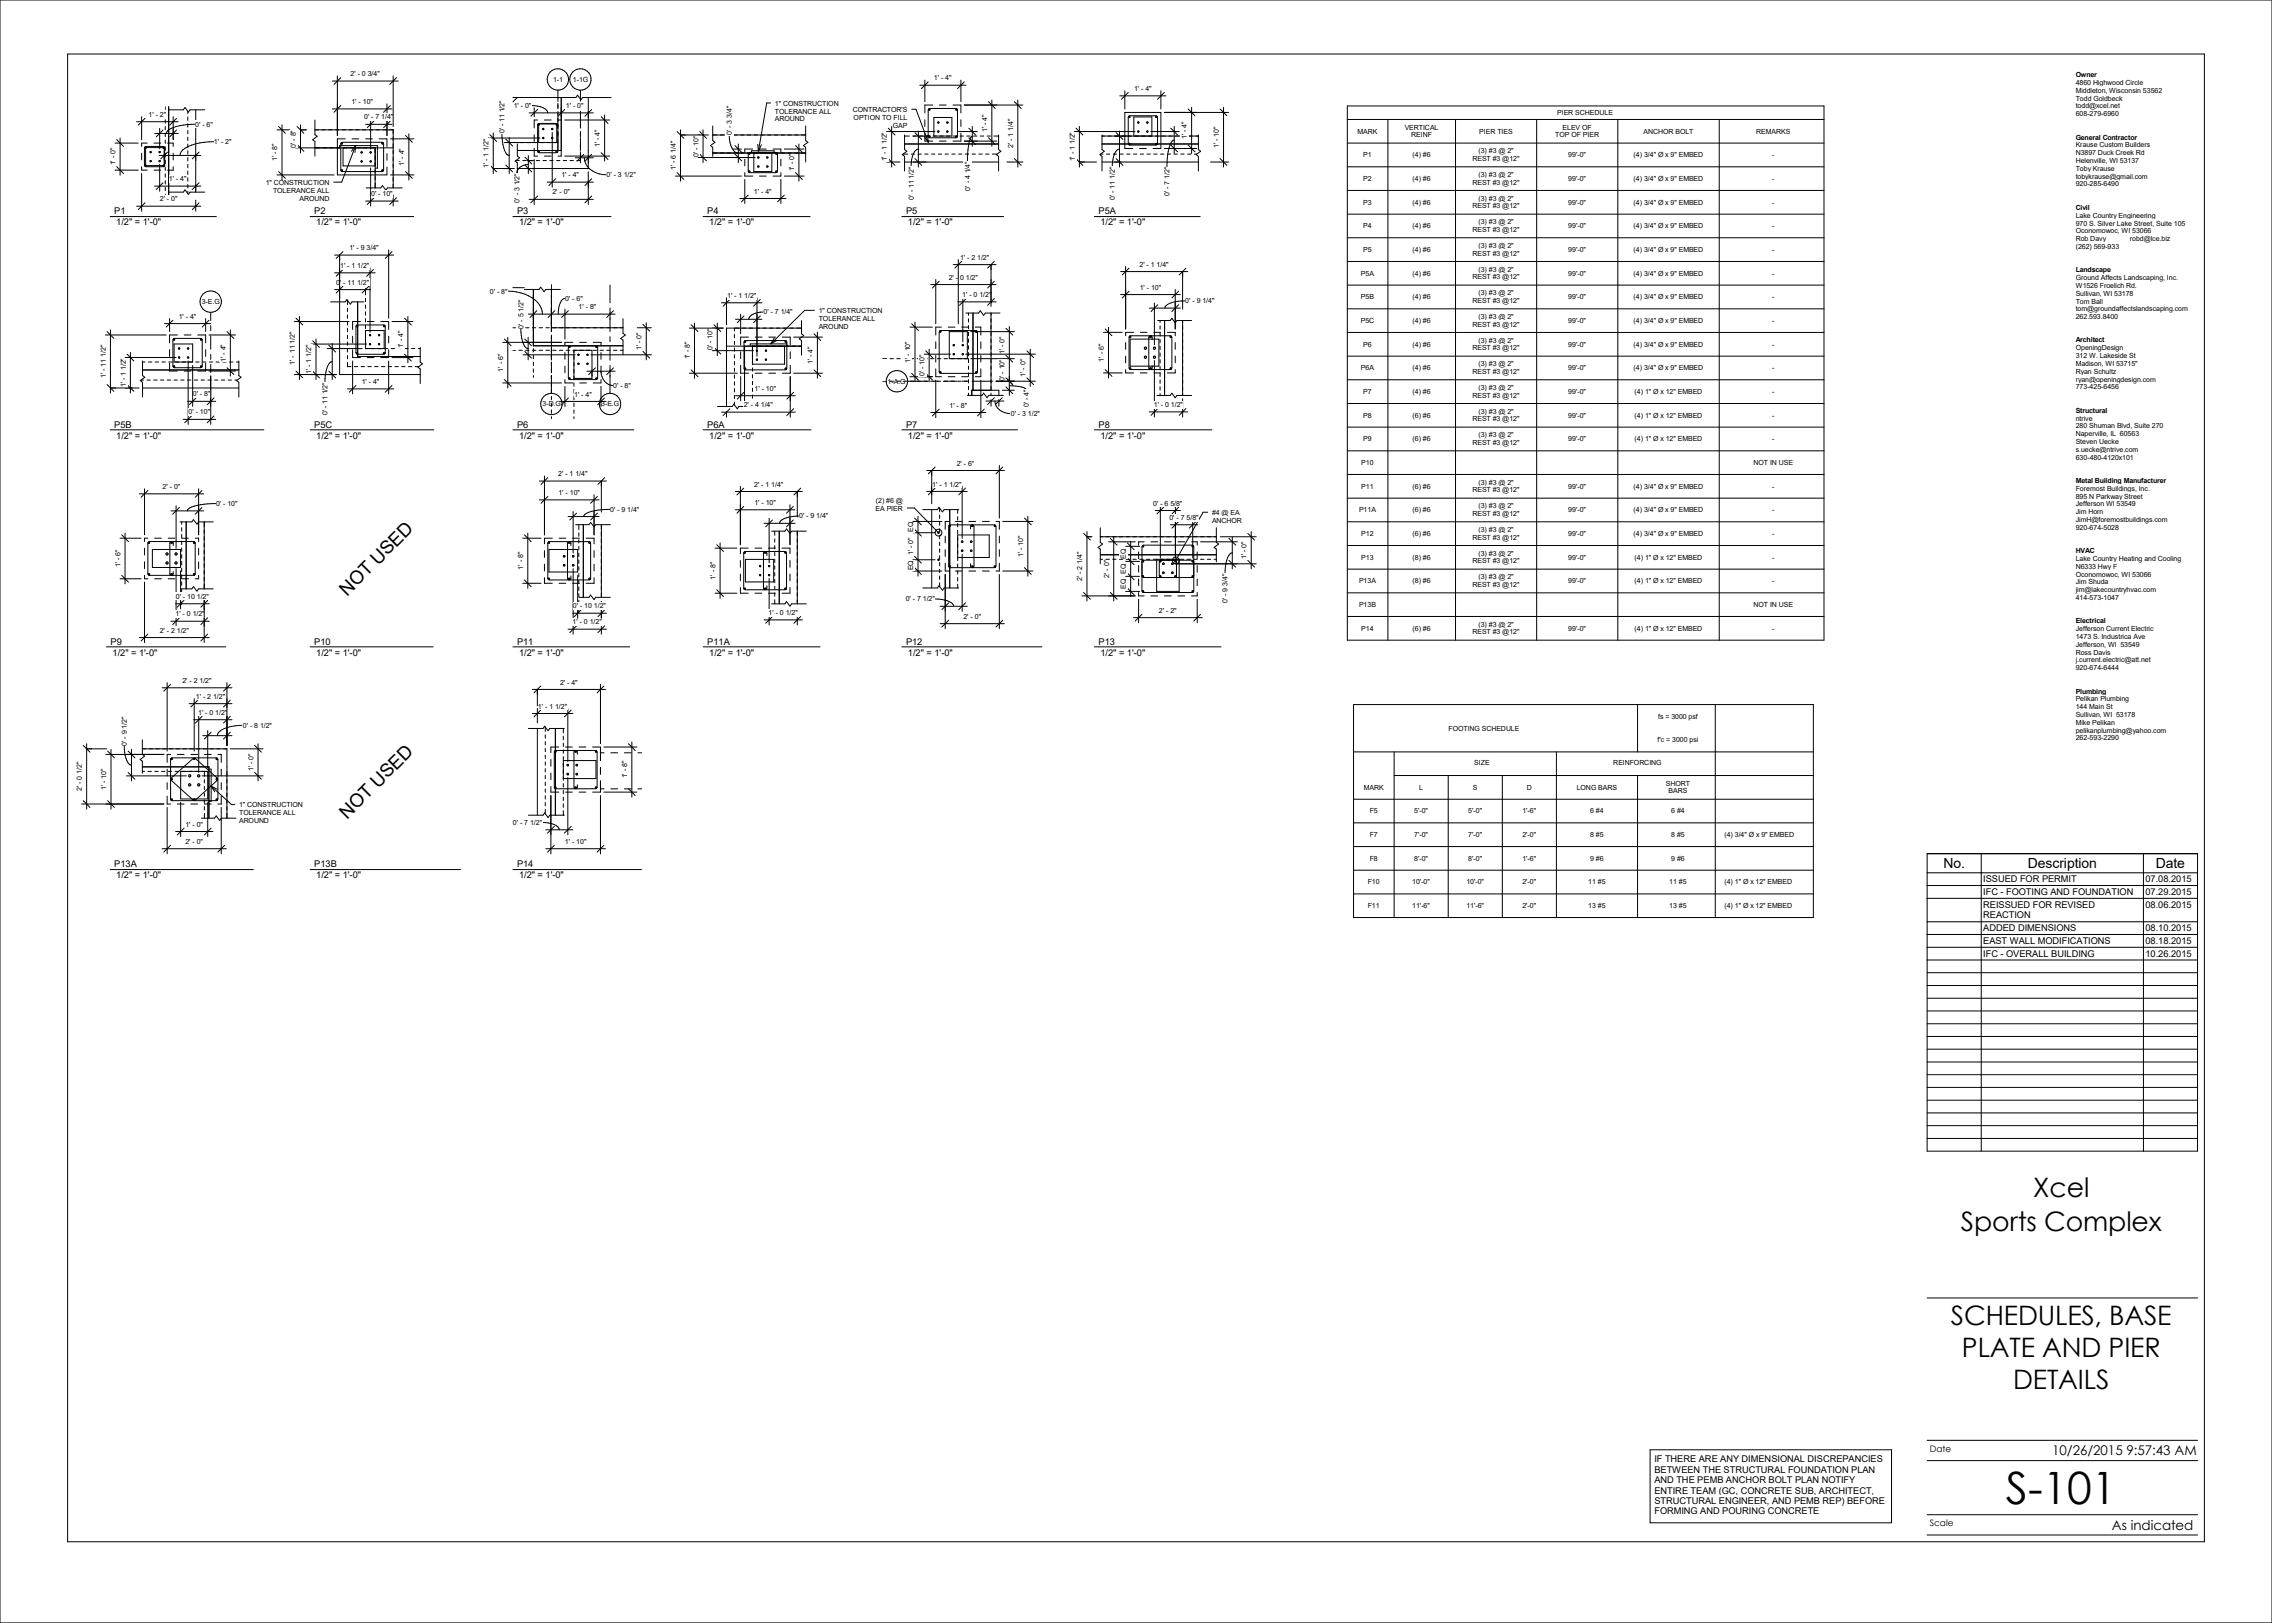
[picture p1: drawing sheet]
<svg xmlns="http://www.w3.org/2000/svg" width="1067mm" height="762mm" viewBox="0 0 1067 762" stroke-linecap="round" stroke-linejoin="round" font-family="sans-serif">
<defs><g id="words">
<text font-size="20.9" x="942" y="706">S-101</text>
<g font-size="12.6">
<text x="955" y="562">Xcel</text>
<text x="921" y="578">Sports Complex</text>
<text x="916" y="622">SCHEDULES, BASE</text>
<text x="921" y="637">PLATE AND PIER</text>
<text x="945" y="652">DETAILS</text>
</g>
<g font-size="8.8">
<text x="163" y="280" transform="rotate(-45 163 280)">NOT USED</text>
<text x="163" y="385" transform="rotate(-45 163 385)">NOT USED</text>
</g>
<g font-size="6.6">
<text x="912" y="407">No.</text>
<text x="952" y="407">Description</text>
<text x="1012" y="407">Date</text>
</g>
<g font-size="6.3">
<text x="964" y="683">10/26/2015 9:57:43 AM</text>
<text x="992" y="718">As indicated</text>
</g>
<g font-size="4.4">
<text x="54" y="101">P1</text>
<text x="148" y="101">P2</text>
<text x="243" y="101">P3</text>
<text x="332" y="101">P4</text>
<text x="425" y="101">P5</text>
<text x="516" y="101">P5A</text>
<text x="55" y="106">1/2&quot; = 1'-0&quot;</text>
<text x="149" y="106">1/2&quot; = 1'-0&quot;</text>
<text x="244" y="106">1/2&quot; = 1'-0&quot;</text>
<text x="333" y="106">1/2&quot; = 1'-0&quot;</text>
<text x="426" y="106">1/2&quot; = 1'-0&quot;</text>
<text x="517" y="106">1/2&quot; = 1'-0&quot;</text>
<text x="54" y="201">P5B</text>
<text x="148" y="201">P5C</text>
<text x="243" y="201">P6</text>
<text x="332" y="201">P6A</text>
<text x="425" y="201">P7</text>
<text x="516" y="201">P8</text>
<text x="55" y="206">1/2&quot; = 1'-0&quot;</text>
<text x="149" y="206">1/2&quot; = 1'-0&quot;</text>
<text x="244" y="206">1/2&quot; = 1'-0&quot;</text>
<text x="333" y="206">1/2&quot; = 1'-0&quot;</text>
<text x="426" y="206">1/2&quot; = 1'-0&quot;</text>
<text x="517" y="206">1/2&quot; = 1'-0&quot;</text>
<text x="52" y="303">P9</text>
<text x="148" y="303">P10</text>
<text x="243" y="303">P11</text>
<text x="332" y="303">P11A</text>
<text x="425" y="303">P12</text>
<text x="516" y="303">P13</text>
<text x="53" y="308">1/2&quot; = 1'-0&quot;</text>
<text x="149" y="308">1/2&quot; = 1'-0&quot;</text>
<text x="244" y="308">1/2&quot; = 1'-0&quot;</text>
<text x="333" y="308">1/2&quot; = 1'-0&quot;</text>
<text x="426" y="308">1/2&quot; = 1'-0&quot;</text>
<text x="517" y="308">1/2&quot; = 1'-0&quot;</text>
<text x="54" y="407">P13A</text>
<text x="148" y="407">P13B</text>
<text x="243" y="407">P14</text>
<text x="55" y="412">1/2&quot; = 1'-0&quot;</text>
<text x="149" y="412">1/2&quot; = 1'-0&quot;</text>
<text x="244" y="412">1/2&quot; = 1'-0&quot;</text>
<text x="931" y="414">ISSUED FOR PERMIT</text>
<text x="1007" y="414">07.08.2015</text>
<text x="931" y="420">IFC - FOOTING AND FOUNDATION</text>
<text x="1007" y="420">07.29.2015</text>
<text x="931" y="426">REISSUED FOR REVISED</text>
<text x="931" y="431">REACTION</text>
<text x="1007" y="426">08.06.2015</text>
<text x="931" y="437">ADDED DIMENSIONS</text>
<text x="1007" y="437">08.10.2015</text>
<text x="931" y="443">EAST WALL MODIFICATIONS</text>
<text x="1007" y="443">08.18.2015</text>
<text x="931" y="449">IFC - OVERALL BUILDING</text>
<text x="1007" y="449">10.26.2015</text>
<text x="777" y="687">IF THERE ARE ANY DIMENSIONAL DISCREPANCIES</text>
<text x="777" y="691">BETWEEN THE STRUCTURAL FOUNDATION PLAN</text>
<text x="777" y="696">AND THE PEMB ANCHOR BOLT PLAN NOTIFY</text>
<text x="777" y="701">ENTIRE TEAM (GC, CONCRETE SUB, ARCHITECT,</text>
<text x="777" y="706">STRUCTURAL ENGINEER, AND PEMB REP) BEFORE</text>
<text x="777" y="711">FORMING AND POURING CONCRETE</text>
</g>
<g font-size="4.2">
<text x="906" y="682">Date</text>
<text x="906" y="717">Scale</text>
</g>
<g font-size="3.3">
<text x="165" y="36">2' - 0 3/4&quot;</text>
<text x="260" y="38">1-1</text>
<text x="269" y="38">1-1G</text>
<text x="439" y="38">1' - 4&quot;</text>
<text x="975" y="36">Owner</text>
<text x="975" y="40">4860 Highwood Circle</text>
<text x="532" y="43">1' - 4&quot;</text>
<text x="975" y="44">Middleton, Wisconsin 53562</text>
<text x="975" y="47">Todd Goldbeck</text>
<text x="165" y="49">1' - 10&quot;</text>
<text x="241" y="51">1' - 0&quot;</text>
<text x="266" y="51">1' - 0&quot;</text>
<text x="364" y="50">1&quot; CONSTRUCTION</text>
<text x="364" y="53">TOLERANCE ALL</text>
<text x="400" y="53">CONTRACTOR'S</text>
<text x="731" y="54">PIER SCHEDULE</text>
<text x="975" y="51">todd@xcel.net</text>
<text x="70" y="55">1' - 2&quot;</text>
<text x="92" y="59">0' - 6&quot;</text>
<text x="171" y="56">0' - 7 1/4&quot;</text>
<text x="364" y="57">AROUND</text>
<text x="401" y="56">OPTION TO FILL</text>
<text x="419" y="60">GAP</text>
<text x="975" y="55">608-279-6960</text>
<text x="237" y="63" transform="rotate(-90 237 63)">0' - 11 1/2&quot;</text>
<text x="344" y="63" transform="rotate(-90 344 63)">0' - 3 3/4&quot;</text>
<text x="464" y="62" transform="rotate(-90 464 62)">1' - 4&quot;</text>
<text x="557" y="65" transform="rotate(-90 557 65)">1' - 4&quot;</text>
<text x="637" y="63">MARK</text>
<text x="660" y="61">VERTICAL</text>
<text x="663" y="64">REINF</text>
<text x="695" y="63">PIER TIES</text>
<text x="730" y="64">TOP OF PIER</text>
<text x="734" y="61">ELEV OF</text>
<text x="772" y="63">ANCHOR BOLT</text>
<text x="825" y="63">REMARKS</text>
<text x="975" y="66">General Contractor</text>
<text x="100" y="68">1' - 2&quot;</text>
<text x="139" y="69" transform="rotate(-90 139 69)">0' - 8&quot;</text>
<text x="282" y="69" transform="rotate(-90 282 69)">1' - 4&quot;</text>
<text x="476" y="70" transform="rotate(-90 476 70)">2' - 1 1/4&quot;</text>
<text x="572" y="69" transform="rotate(-90 572 69)">1' - 10&quot;</text>
<text x="694" y="72">(3) #3 @ 2&quot;</text>
<text x="975" y="69">Krause Custom Builders</text>
<text x="54" y="78" transform="rotate(-90 54 78)">1' - 0&quot;</text>
<text x="130" y="76" transform="rotate(-90 130 76)">1' - 8&quot;</text>
<text x="190" y="78" transform="rotate(-90 190 78)">1' - 4&quot;</text>
<text x="328" y="74" transform="rotate(-90 328 74)">0' - 10&quot;</text>
<text x="416" y="76" transform="rotate(-90 416 76)">1' - 1 1/2&quot;</text>
<text x="505" y="76" transform="rotate(-90 505 76)">1' - 1 1/2&quot;</text>
<text x="640" y="74">P1</text>
<text x="663" y="74">(4) #6</text>
<text x="691" y="76">REST #3 @12&quot;</text>
<text x="736" y="74">99'-0&quot;</text>
<text x="767" y="74">(4) 3/4&quot; Ø x 9&quot; EMBED</text>
<text x="832" y="74">-</text>
<text x="975" y="73">N3897 Duck Creek Rd</text>
<text x="975" y="77">Helenville, WI 53137</text>
<text x="229" y="79" transform="rotate(-90 229 79)">1' - 1 1/2&quot;</text>
<text x="264" y="83">1' - 4&quot;</text>
<text x="285" y="83">0' - 3 1/2&quot;</text>
<text x="317" y="80" transform="rotate(-90 317 80)">1' - 6 1/4&quot;</text>
<text x="373" y="80" transform="rotate(-90 373 80)">1' - 0&quot;</text>
<text x="694" y="83">(3) #3 @ 2&quot;</text>
<text x="975" y="80">Toby Krause</text>
<text x="975" y="84">tobykrause@gmail.com</text>
<text x="79" y="85">1' - 4&quot;</text>
<text x="125" y="87">1&quot; CONSTRUCTION</text>
<text x="455" y="89" transform="rotate(-90 455 89)">0' - 4 1/4&quot;</text>
<text x="640" y="85">P2</text>
<text x="663" y="85">(4) #6</text>
<text x="691" y="87">REST #3 @12&quot;</text>
<text x="736" y="85">99'-0&quot;</text>
<text x="767" y="85">(4) 3/4&quot; Ø x 9&quot; EMBED</text>
<text x="832" y="85">-</text>
<text x="975" y="88">920-285-6490</text>
<text x="75" y="95">2' - 0&quot;</text>
<text x="128" y="90">TOLERANCE ALL</text>
<text x="141" y="94">AROUND</text>
<text x="174" y="92">0' - 10&quot;</text>
<text x="244" y="95" transform="rotate(-90 244 95)">0' - 3 1/2&quot;</text>
<text x="259" y="91">2' - 0&quot;</text>
<text x="354" y="91">1' - 4&quot;</text>
<text x="429" y="94" transform="rotate(-90 429 94)">0' - 11 1/2&quot;</text>
<text x="523" y="94" transform="rotate(-90 523 94)">0' - 11 1/2&quot;</text>
<text x="549" y="92" transform="rotate(-90 549 92)">0' - 7 1/2&quot;</text>
<text x="694" y="94">(3) #3 @ 2&quot;</text>
<text x="640" y="96">P3</text>
<text x="663" y="96">(4) #6</text>
<text x="691" y="98">REST #3 @12&quot;</text>
<text x="736" y="96">99'-0&quot;</text>
<text x="767" y="96">(4) 3/4&quot; Ø x 9&quot; EMBED</text>
<text x="832" y="96">-</text>
<text x="975" y="99">Civil</text>
<text x="640" y="107">P4</text>
<text x="663" y="107">(4) #6</text>
<text x="694" y="105">(3) #3 @ 2&quot;</text>
<text x="736" y="107">99'-0&quot;</text>
<text x="767" y="107">(4) 3/4&quot; Ø x 9&quot; EMBED</text>
<text x="832" y="107">-</text>
<text x="975" y="102">Lake Country Engineering</text>
<text x="975" y="106">970 S. Silver Lake Street, Suite 105</text>
<text x="691" y="109">REST #3 @12&quot;</text>
<text x="975" y="110">Oconomowoc, WI 53066</text>
<text x="975" y="113">Rob Davy</text>
<text x="1000" y="113">robd@lce.biz</text>
<text x="164" y="117">1' - 9 3/4&quot;</text>
<text x="640" y="118">P5</text>
<text x="663" y="118">(4) #6</text>
<text x="694" y="116">(3) #3 @ 2&quot;</text>
<text x="736" y="118">99'-0&quot;</text>
<text x="767" y="118">(4) 3/4&quot; Ø x 9&quot; EMBED</text>
<text x="832" y="118">-</text>
<text x="975" y="117">(262) 569-933</text>
<text x="160" y="126">1' - 1 1/2&quot;</text>
<text x="451" y="122">1' - 2 1/2&quot;</text>
<text x="535" y="125">2' - 1 1/4&quot;</text>
<text x="691" y="120">REST #3 @12&quot;</text>
<text x="445" y="131">2' - 0 1/2&quot;</text>
<text x="639" y="129">P5A</text>
<text x="663" y="129">(4) #6</text>
<text x="691" y="131">REST #3 @12&quot;</text>
<text x="694" y="128">(3) #3 @ 2&quot;</text>
<text x="736" y="129">99'-0&quot;</text>
<text x="767" y="129">(4) 3/4&quot; Ø x 9&quot; EMBED</text>
<text x="832" y="129">-</text>
<text x="975" y="128">Landscape</text>
<text x="975" y="132">Ground Affects Landscaping, Inc.</text>
<text x="158" y="134">0' - 11 1/2&quot;</text>
<text x="230" y="138">0' - 8&quot;</text>
<text x="535" y="136">1' - 10&quot;</text>
<text x="975" y="135">W1526 Froelich Rd.</text>
<text x="95" y="143">3-E.G</text>
<text x="265" y="141">0' - 6&quot;</text>
<text x="341" y="140">1' - 1 1/2&quot;</text>
<text x="452" y="139">1' - 0 1/2&quot;</text>
<text x="557" y="142">0' - 9 1/4&quot;</text>
<text x="639" y="141">P5B</text>
<text x="663" y="141">(4) #6</text>
<text x="691" y="142">REST #3 @12&quot;</text>
<text x="694" y="139">(3) #3 @ 2&quot;</text>
<text x="736" y="141">99'-0&quot;</text>
<text x="767" y="141">(4) 3/4&quot; Ø x 9&quot; EMBED</text>
<text x="832" y="141">-</text>
<text x="975" y="139">Sullivan, WI 53178</text>
<text x="975" y="142">Tom Ball</text>
<text x="84" y="150">1' - 4&quot;</text>
<text x="272" y="145">1' - 8&quot;</text>
<text x="359" y="148">0' - 7 1/4&quot;</text>
<text x="384" y="147">1&quot; CONSTRUCTION</text>
<text x="694" y="150">(3) #3 @ 2&quot;</text>
<text x="975" y="146">tom@groundaffectslandscaping.com</text>
<text x="975" y="150">262.593.8400</text>
<text x="246" y="154" transform="rotate(-90 246 154)">0' - 5 1/2&quot;</text>
<text x="384" y="151">TOLERANCE ALL</text>
<text x="384" y="154">AROUND</text>
<text x="639" y="152">P5C</text>
<text x="663" y="152">(4) #6</text>
<text x="691" y="153">REST #3 @12&quot;</text>
<text x="736" y="152">99'-0&quot;</text>
<text x="767" y="152">(4) 3/4&quot; Ø x 9&quot; EMBED</text>
<text x="832" y="152">-</text>
<text x="694" y="161">(3) #3 @ 2&quot;</text>
<text x="975" y="161">Architect</text>
<text x="189" y="164" transform="rotate(-90 189 164)">1' - 4&quot;</text>
<text x="301" y="164" transform="rotate(-90 301 164)">1' - 0&quot;</text>
<text x="335" y="164" transform="rotate(-90 335 164)">0' - 10&quot;</text>
<text x="472" y="166" transform="rotate(-90 472 166)">1' - 0&quot;</text>
<text x="640" y="163">P6</text>
<text x="663" y="163">(4) #6</text>
<text x="691" y="164">REST #3 @12&quot;</text>
<text x="736" y="163">99'-0&quot;</text>
<text x="767" y="163">(4) 3/4&quot; Ø x 9&quot; EMBED</text>
<text x="832" y="163">-</text>
<text x="975" y="164">OpeningDesign</text>
<text x="106" y="170" transform="rotate(-90 106 170)">1' - 4&quot;</text>
<text x="138" y="171" transform="rotate(-90 138 171)">1' - 11 1/2&quot;</text>
<text x="324" y="169" transform="rotate(-90 324 169)">1' - 8&quot;</text>
<text x="382" y="171" transform="rotate(-90 382 171)">1' - 4&quot;</text>
<text x="427" y="170" transform="rotate(-90 427 170)">1' - 10&quot;</text>
<text x="518" y="170" transform="rotate(-90 518 170)">1' - 6&quot;</text>
<text x="639" y="174">P6A</text>
<text x="663" y="174">(4) #6</text>
<text x="694" y="172">(3) #3 @ 2&quot;</text>
<text x="736" y="174">99'-0&quot;</text>
<text x="767" y="174">(4) 3/4&quot; Ø x 9&quot; EMBED</text>
<text x="832" y="174">-</text>
<text x="975" y="168">312 W. Lakeside St</text>
<text x="975" y="172">Madison, WI 53715&quot;</text>
<text x="50" y="177" transform="rotate(-90 50 177)">1' - 11 1/2&quot;</text>
<text x="146" y="176" transform="rotate(-90 146 176)">1' - 1 1/2&quot;</text>
<text x="236" y="174" transform="rotate(-90 236 174)">1' - 6&quot;</text>
<text x="434" y="177" transform="rotate(-90 434 177)">0' - 10&quot;</text>
<text x="472" y="179" transform="rotate(-90 472 179)">0' - 10&quot;</text>
<text x="482" y="177" transform="rotate(-90 482 177)">1' - 0&quot;</text>
<text x="691" y="176">REST #3 @12&quot;</text>
<text x="975" y="175">Ryan Schultz</text>
<text x="975" y="179">ryan@openingdesign.com</text>
<text x="59" y="182" transform="rotate(-90 59 182)">1' - 1 1/2&quot;</text>
<text x="170" y="180">1' - 4&quot;</text>
<text x="288" y="182">0' - 8&quot;</text>
<text x="354" y="183">1' - 10&quot;</text>
<text x="417" y="180">1-A.G</text>
<text x="640" y="185">P7</text>
<text x="663" y="185">(4) #6</text>
<text x="694" y="183">(3) #3 @ 2&quot;</text>
<text x="736" y="185">99'-0&quot;</text>
<text x="768" y="185">(4) 1&quot; Ø x 12&quot; EMBED</text>
<text x="832" y="185">-</text>
<text x="975" y="183">773-425-6456</text>
<text x="91" y="186">0' - 8&quot;</text>
<text x="255" y="191">3-D.G</text>
<text x="270" y="186">1' - 4&quot;</text>
<text x="282" y="191">3-E.G</text>
<text x="349" y="191">2' - 4 1/4&quot;</text>
<text x="446" y="191">1' - 8&quot;</text>
<text x="483" y="191" transform="rotate(-90 483 191)">0' - 4&quot;</text>
<text x="542" y="191">1' - 0 1/2&quot;</text>
<text x="691" y="187">REST #3 @12&quot;</text>
<text x="89" y="195">0' - 10&quot;</text>
<text x="154" y="195" transform="rotate(-90 154 195)">0' - 11 1/2&quot;</text>
<text x="475" y="195">0' - 3 1/2&quot;</text>
<text x="640" y="196">P8</text>
<text x="663" y="196">(6) #6</text>
<text x="691" y="198">REST #3 @12&quot;</text>
<text x="694" y="194">(3) #3 @ 2&quot;</text>
<text x="736" y="196">99'-0&quot;</text>
<text x="768" y="196">(4) 1&quot; Ø x 12&quot; EMBED</text>
<text x="832" y="196">-</text>
<text x="975" y="194">Structural</text>
<text x="975" y="197">ntrive</text>
<text x="975" y="201">280 Shuman Blvd, Suite 270</text>
<text x="640" y="207">P9</text>
<text x="663" y="207">(6) #6</text>
<text x="691" y="209">REST #3 @12&quot;</text>
<text x="694" y="205">(3) #3 @ 2&quot;</text>
<text x="736" y="207">99'-0&quot;</text>
<text x="768" y="207">(4) 1&quot; Ø x 12&quot; EMBED</text>
<text x="832" y="207">-</text>
<text x="975" y="205">Naperville, IL 60563</text>
<text x="975" y="208">Steven Uecke</text>
<text x="975" y="212">s.uecke@ntrive.com</text>
<text x="975" y="216">630-480-4120x101</text>
<text x="449" y="219">2' - 6&quot;</text>
<text x="639" y="218">P10</text>
<text x="823" y="218">NOT IN USE</text>
<text x="262" y="224">2' - 1 1/4&quot;</text>
<text x="694" y="227">(3) #3 @ 2&quot;</text>
<text x="975" y="227">Metal Building Manufacturer</text>
<text x="76" y="230">2' - 0&quot;</text>
<text x="262" y="232">1' - 10&quot;</text>
<text x="354" y="228">2' - 1 1/4&quot;</text>
<text x="438" y="228">1' - 1 1/2&quot;</text>
<text x="639" y="229">P11</text>
<text x="663" y="229">(6) #6</text>
<text x="691" y="231">REST #3 @12&quot;</text>
<text x="736" y="229">99'-0&quot;</text>
<text x="767" y="229">(4) 3/4&quot; Ø x 9&quot; EMBED</text>
<text x="832" y="229">-</text>
<text x="975" y="230">Foremost Buildings, Inc.</text>
<text x="101" y="238">0' - 10&quot;</text>
<text x="354" y="237">1' - 10&quot;</text>
<text x="411" y="240">EA PIER</text>
<text x="411" y="236">(2) #6 @</text>
<text x="541" y="237">0' - 6 5/8&quot;</text>
<text x="694" y="239">(3) #3 @ 2&quot;</text>
<text x="975" y="234">895 N Parkway Street</text>
<text x="975" y="238">Jefferson WI 53549</text>
<text x="287" y="240">0' - 9 1/4&quot;</text>
<text x="375" y="243">0' - 9 1/4&quot;</text>
<text x="549" y="244">0' - 7 5/8&quot;</text>
<text x="569" y="242">#4 @ EA</text>
<text x="569" y="245">ANCHOR</text>
<text x="638" y="240">P11A</text>
<text x="663" y="240">(6) #6</text>
<text x="691" y="242">REST #3 @12&quot;</text>
<text x="736" y="240">99'-0&quot;</text>
<text x="767" y="240">(4) 3/4&quot; Ø x 9&quot; EMBED</text>
<text x="832" y="240">-</text>
<text x="975" y="241">Jim Horn</text>
<text x="975" y="245">JimH@foremostbuildings.com</text>
<text x="429" y="250" transform="rotate(-90 429 250)">EQ</text>
<text x="639" y="252">P12</text>
<text x="663" y="252">(6) #6</text>
<text x="694" y="250">(3) #3 @ 2&quot;</text>
<text x="736" y="252">99'-0&quot;</text>
<text x="767" y="252">(4) 3/4&quot; Ø x 9&quot; EMBED</text>
<text x="832" y="252">-</text>
<text x="975" y="249">920-674-5028</text>
<text x="691" y="253">REST #3 @12&quot;</text>
<text x="429" y="261" transform="rotate(-90 429 261)">1' - 0&quot;</text>
<text x="480" y="262" transform="rotate(-90 480 262)">1' - 10&quot;</text>
<text x="529" y="262" transform="rotate(-90 529 262)">EQ</text>
<text x="585" y="263" transform="rotate(-90 585 263)">1' - 0&quot;</text>
<text x="639" y="263">P13</text>
<text x="663" y="263">(8) #6</text>
<text x="694" y="261">(3) #3 @ 2&quot;</text>
<text x="736" y="263">99'-0&quot;</text>
<text x="768" y="263">(4) 1&quot; Ø x 12&quot; EMBED</text>
<text x="832" y="263">-</text>
<text x="975" y="260">HVAC</text>
<text x="975" y="263">Lake Country Heating and Cooling</text>
<text x="57" y="266" transform="rotate(-90 57 266)">1' - 6&quot;</text>
<text x="246" y="267" transform="rotate(-90 246 267)">1' - 8&quot;</text>
<text x="429" y="268" transform="rotate(-90 429 268)">EQ</text>
<text x="529" y="269" transform="rotate(-90 529 269)">EQ</text>
<text x="691" y="264">REST #3 @12&quot;</text>
<text x="975" y="267">N6333 Hwy F</text>
<text x="336" y="272" transform="rotate(-90 336 272)">1' - 8&quot;</text>
<text x="508" y="273" transform="rotate(-90 508 273)">2' - 2 1/4&quot;</text>
<text x="521" y="271" transform="rotate(-90 521 271)">2' - 0&quot;</text>
<text x="638" y="274">P13A</text>
<text x="663" y="274">(8) #6</text>
<text x="691" y="276">REST #3 @12&quot;</text>
<text x="694" y="272">(3) #3 @ 2&quot;</text>
<text x="736" y="274">99'-0&quot;</text>
<text x="768" y="274">(4) 1&quot; Ø x 12&quot; EMBED</text>
<text x="832" y="274">-</text>
<text x="975" y="271">Oconomowoc, WI 53066</text>
<text x="975" y="274">Jim Shuda</text>
<text x="83" y="281">0' - 10 1/2&quot;</text>
<text x="529" y="276" transform="rotate(-90 529 276)">EQ</text>
<text x="975" y="278">jim@lakecountryhvac.com</text>
<text x="975" y="282">414-573-1047</text>
<text x="269" y="286">0' - 10 1/2&quot;</text>
<text x="425" y="282">0' - 7 1/2&quot;</text>
<text x="544" y="288">2' - 2&quot;</text>
<text x="576" y="283" transform="rotate(-90 576 283)">0' - 9 3/4&quot;</text>
<text x="638" y="285">P13B</text>
<text x="823" y="285">NOT IN USE</text>
<text x="82" y="289">1' - 0 1/2&quot;</text>
<text x="269" y="293">1' - 0 1/2&quot;</text>
<text x="361" y="289">1' - 0 1/2&quot;</text>
<text x="452" y="291">2' - 0&quot;</text>
<text x="975" y="293">Electrical</text>
<text x="75" y="297">2' - 2 1/2&quot;</text>
<text x="639" y="296">P14</text>
<text x="663" y="296">(6) #6</text>
<text x="691" y="298">REST #3 @12&quot;</text>
<text x="694" y="294">(3) #3 @ 2&quot;</text>
<text x="736" y="296">99'-0&quot;</text>
<text x="768" y="296">(4) 1&quot; Ø x 12&quot; EMBED</text>
<text x="832" y="296">-</text>
<text x="975" y="296">Jefferson Current Electric</text>
<text x="975" y="300">1473 S. Industrica Ave</text>
<text x="975" y="304">Jefferson, WI 53549</text>
<text x="975" y="307">Ross Davis</text>
<text x="975" y="311">j.current.electric@att.net</text>
<text x="975" y="315">920-674-6444</text>
<text x="86" y="321">2' - 2 1/2&quot;</text>
<text x="263" y="321">2' - 4&quot;</text>
<text x="92" y="328">1' - 2 1/2&quot;</text>
<text x="975" y="326">Plumbing</text>
<text x="975" y="329">Pelikan Plumbing</text>
<text x="93" y="336">1' - 0 1/2&quot;</text>
<text x="253" y="333">1' - 1 1/2&quot;</text>
<text x="975" y="333">144 Main St</text>
<text x="114" y="342">0' - 8 1/2&quot;</text>
<text x="779" y="337">fs = 3000 psf</text>
<text x="975" y="337">Sullivan, WI 53178</text>
<text x="975" y="340">Mike Pelikan</text>
<text x="680" y="343">FOOTING SCHEDULE</text>
<text x="975" y="344">pelikanplumbing@yahoo.com</text>
<text x="975" y="348">262-593-2290</text>
<text x="60" y="350" transform="rotate(-90 60 350)">0' - 9 1/2&quot;</text>
<text x="778" y="349">f'c = 3000 psi</text>
<text x="692" y="359">SIZE</text>
<text x="758" y="359">REINFORCING</text>
<text x="119" y="362" transform="rotate(-90 119 362)">1' - 0&quot;</text>
<text x="294" y="365" transform="rotate(-90 294 365)">1' - 8&quot;</text>
<text x="38" y="371" transform="rotate(-90 38 371)">2' - 0 1/2&quot;</text>
<text x="50" y="371" transform="rotate(-90 50 371)">1' - 10&quot;</text>
<text x="640" y="371">MARK</text>
<text x="666" y="371">L</text>
<text x="692" y="371">S</text>
<text x="717" y="371">D</text>
<text x="740" y="371">LONG BARS</text>
<text x="782" y="369">SHORT</text>
<text x="783" y="372">BARS</text>
<text x="112" y="379">1&quot; CONSTRUCTION</text>
<text x="112" y="383">TOLERANCE ALL</text>
<text x="643" y="382">F5</text>
<text x="664" y="382">5'-0&quot;</text>
<text x="689" y="382">5'-0&quot;</text>
<text x="715" y="382">1'-6&quot;</text>
<text x="747" y="382">6 #4</text>
<text x="785" y="382">6 #4</text>
<text x="87" y="388">1' - 0&quot;</text>
<text x="112" y="386">AROUND</text>
<text x="241" y="387">0' - 7 1/2&quot;</text>
<text x="643" y="393">F7</text>
<text x="664" y="393">7'-0&quot;</text>
<text x="689" y="393">7'-0&quot;</text>
<text x="715" y="393">2'-0&quot;</text>
<text x="747" y="393">8 #5</text>
<text x="785" y="393">8 #5</text>
<text x="810" y="393">(4) 3/4&quot; Ø x 9&quot; EMBED</text>
<text x="87" y="396">2' - 0&quot;</text>
<text x="265" y="396">1' - 10&quot;</text>
<text x="643" y="404">F8</text>
<text x="664" y="404">8'-0&quot;</text>
<text x="689" y="404">8'-0&quot;</text>
<text x="715" y="404">1'-6&quot;</text>
<text x="747" y="404">9 #6</text>
<text x="785" y="404">9 #6</text>
<text x="642" y="415">F10</text>
<text x="663" y="415">10'-0&quot;</text>
<text x="689" y="415">10'-0&quot;</text>
<text x="715" y="415">2'-0&quot;</text>
<text x="746" y="415">11 #5</text>
<text x="784" y="415">11 #5</text>
<text x="810" y="415">(4) 1&quot; Ø x 12&quot; EMBED</text>
<text x="642" y="426">F11</text>
<text x="663" y="426">11'-6&quot;</text>
<text x="689" y="426">11'-6&quot;</text>
<text x="715" y="426">2'-0&quot;</text>
<text x="746" y="426">13 #5</text>
<text x="784" y="426">13 #5</text>
<text x="810" y="426">(4) 1&quot; Ø x 12&quot; EMBED</text>
</g>
</g></defs>
<g fill="none" stroke="#000" stroke-width=".47">
<path d="M78 50v1M78 53v2M78 56v2M78 59v2M79 50v42M79 52h7l1-1 1 2 1-1h7M88 52v1M88 55v2M88 58v2M92 52v38M148 56v7l1 1-2 2h1v7M241 46h29l1-1 2 2 1-1h13"/>
<path d="M243 46l-2 2M252 56h-1v4M253 58v13M253 58h9M253 58v9h9M253 58h8M253 58v1v-1M253 58h.1M256 56h3M261 58v9M261 58v1l1-1M261 58h1"/>
<path d="M262 58v1M262 56h2M262 42v6M262 49v2M262 52v19M264 46v27h-2M273 42v4M273 46v1M273 49v2M273 52v8M276 46v33h-33M335 59v7l1 1-2 1 1 1v4"/>
<path d="M378 59v7l1 1-2 1 1 1v7M434 56v3M436 51v13M436 51h13M436 51l1 1zM438 49h-4v4M440 57h1v1zM441 49h3M445 57v1zM447 49h4v4M449 51v1zM449 51v14h-12l-1-1"/>
<path d="M451 56v3M530 55h13v13h-13zM531 55h.1M534 57l1 1zM539 57v1zM543 55h.1M633 56h223M633 50h223v251h-223zM652 56v245M683 56v245M722 56v245M760 56v245"/>
<path d="M807 56v245M54 67h11M54 80h11M55 66l3 3M55 78l3 3M56 65v17M67 72v3M67 78v2h2M68 69v9h1h8v-9M68 69h1h8M68 69l1 1zM68 77l1 1z"/>
<path d="M68 69h9v9h-9zM69 67h-2v2M70 71h1v1zM70 76h1zM72 67h3M72 80h3M75 71v1zM75 75v1zM77 69v1zM77 77v1zM78 63v1M78 66v1"/>
<path d="M78 69v1M78 72v2M78 75v2M78 78v2M79 67h2v2M81 78v2h-2M81 72v3M88 61v2M88 64v2M88 68v1M88 71v1M88 74v2"/>
<path d="M88 77v2M148 69h37M148 61h37v27M159 69v-1h18v11h-1M160 67v13M160 67h20M160 80h1zM160 67h1v1zM161 69v9h15M162 65h-4v17h24v-4M165 65h3M170 71v1z"/>
<path d="M170 75v1zM172 65h3M174 71v1zM174 75v1zM176 69v19M178 65h4v4M179 80h1zM179 67h1v1zM180 67v13h-20M182 72v3M241 67h2M242 75h2"/>
<path d="M243 71h21M243 68v5l1 1-2 2h1v6M244 67h2M245 75h2M247 67h2M249 75h1M251 67h1M251 63v3M251 70v3h1M252 75h1M253 71v1l9-1M253 71v1z"/>
<path d="M255 60v1zM255 65h.1M255 75h2M256 73h3M258 75h2M260 65h.1M259 60v1zM261 71v1zM261 75h2M264 75h2M268 75h1M273 74v1h-2"/>
<path d="M273 62v2M273 65v2M273 67v4M273 71v2M335 72h43M335 63h43M350 75v3M352 72h13v9h-13zM352 72h.1M353 72v-1h10v1M353 70h-3v2M354 72v9h8v-9"/>
<path d="M356 78h.1M356 74h.1M357 70h3M360 74h1zM360 78h1zM363 70h4v2M364 72h1h-1zM367 75v3M424 72h2M425 68h44M425 76h44M425 64h2"/>
<path d="M425 63v7l1 1-2 2h1v7M428 72h1M429 64h1M431 72h2M432 64h1M434 72h2M434 63v3h4M435 64h1M436 64v1M436 64h.1M437 72h2M438 64h9v-9h-9v9"/>
<path d="M440 62h1zM441 72h1M441 66h3M444 72h1M445 62h.1M447 72h1M448 64h1M449 64h.1M450 72h2M451 64h1M451 63v3h-4M453 72h2"/>
<path d="M454 64h2M456 72h2M457 64h2M460 72h1M460 64h2M463 72h1M463 64h2M466 72h2M467 64h2M469 63v7l1 1-2 2h1v7M517 72h1M517 68h46"/>
<path d="M517 76h46M517 64h46M517 63v7l1 1-2 2h1v7M520 72h1M523 72h1M526 72h1M529 72h2M530 67v1zM532 70h-4v-17h17v17h-4M532 72h2M532 64v-9h9v9M534 62h1z"/>
<path d="M535 70h3M535 72h2M538 62h.1M539 72h1M542 72h1M543 67v1zM545 72h1M548 72h2M551 72h2M554 72h2M558 72h1M561 72h1"/>
<path d="M563 63v7l1 1-2 2h1v7M633 67h223M633 78h223M78 82v1M78 85v1M78 88v2M78 91v1M79 90h7l1-1 1 2 1-1h7M88 80v2M88 83v2M88 87v1M88 90v1"/>
<path d="M172 88h7l1-1 1 2 1-1h7M350 81v2h3M352 80v1zM357 83h3M364 80l1 1h-1zM367 81v2h-4M633 89h223M633 112h223M633 101h223M172 137v1M241 135h5M246 136h7l1-1 1 2 1-1h7"/>
<path d="M250 136v26h43M259 134v22M286 134v8M633 123h223M633 134h223M82 159l-1 13M82 159h13M82 159v1h-1zM83 157h-3v4M86 157h4M93 157h4v4M94 159l1 1h-1z"/>
<path d="M95 159v14h-13l-1-1M99 147v3M99 153v2M99 158v6M155 142h7l1-1 2 2v-1h6M159 142v34h38M163 141v2M163 145v1M163 148v1M163 151v2M163 154v2M163 157v2"/>
<path d="M166 158v3M167 153h1zM168 142v25h29M169 151h-3v4M172 140v2M172 143v2M172 146v2M172 150v1M172 153v1M172 151h4M173 157l1 1zM178 157v1z"/>
<path d="M179 151h3v4M180 153h1zM182 158v3M241 154h1M244 154h1M247 154h1M250 154h2M253 154h2M256 154h2M259 157v5M259 154h34M286 145v2"/>
<path d="M286 149v7M286 158v2M293 150v7h1l-3 2 2 1v7M345 154v1M345 157v2M350 160l-1 13 1 1h19v-14M350 160h19M351 158h-3v4M355 158h3M361 158h3M367 158h4v4M376 154h-35v37"/>
<path d="M376 151v6h1l-2 2 1 1v7M441 156h18v19h-18zM441 156h1h-1zM442 154h-3v3M445 154h3M452 154h3M454 147h5l1-1 2 2 1-1h7M455 147v1M455 150v1M455 153v1M455 156v2M455 159v2"/>
<path d="M457 147v36M458 154h3v3M458 156h1h-1zM465 147v36M531 158h19M531 158v15M531 158h-1zM531 159h13v13h-13zM532 156h-3v2M535 156h4M540 158h-1l1 15h1v-1M540 158h.1"/>
<path d="M540 158l1 2M542 156h3M544 150h5l1-1 2 3 1-2h7M545 150v1M545 153v2M545 156v2M545 159v2M547 150v36M548 156h4v2M550 158h-1zM550 158v15h-19M555 150v36"/>
<path d="M633 156h223M633 145h223M66 178h1M67 174h45M67 170h1M67 169v7l1 1-2 2h1v7M69 178h2M70 170h1M72 178h2M73 170h1M75 178h2M76 170h2"/>
<path d="M79 178h1M79 170h2M80 164v3M80 171v3h3M82 172h-1zM82 178h1M82 162h8v8h-8zM84 168h.1M84 163v1zM85 178h1M86 174h4M88 178h2"/>
<path d="M88 163l1 1zM88 168h1zM91 178h2M92 170h2M94 172h1h-1zM94 178h2M95 170h2M97 171v3h-4M97 164v3M98 178h1M98 170h2M99 166v3"/>
<path d="M99 171v4M101 178h1M101 170h2M104 178h1M105 170h1M107 178h2M108 170h1M110 178h1M111 170h1M112 169v7l1 1-2 2h1v7M163 170v2h2M163 161v1"/>
<path d="M163 164v1M163 167v1M166 164v4h3M166 172h2M167 166h1zM168 166l-1-13h1h13v13M168 166h13M170 172h1M172 168h4M173 172h1M173 161l1 1zM176 172h2"/>
<path d="M178 161v1zM179 172h2M180 166h1zM180 164v-9h-8v9h10M182 172h2M182 164v4h-3M184 164h1M185 172h2M187 164h1M189 172h1M190 164h2M192 172h1"/>
<path d="M193 164h2M195 172h2M196 164h1M197 163v7l1 1-2 1 1 1v7M241 164h1M244 164h1M247 164h1M250 164h2M250 164v1M250 167v1M250 170v2M250 173v2"/>
<path d="M250 176v1M253 164h2M256 164h2M259 163v6M259 170v5M259 176v9M260 164h1M263 164h1M265 166v3M265 172v3M265 178v2h4M266 164h1"/>
<path d="M267 178h1h12M267 163v15M267 163h1h-1zM267 178h1h-1zM268 162l-1 1M269 161h-4v1M269 164h9v14h-9M269 164v14M269 180v1M271 166l1 1zM271 171h1zM272 161h3"/>
<path d="M272 180h3M276 171h.1M276 166v1zM279 161h3v1M279 164h1M280 163h.1M280 178h.1M280 162l1 1v14l-1 1M282 164h1M282 178v2h-3M282 166v3M282 172v3"/>
<path d="M285 164h2M286 163v6M286 172v2M286 176v9M288 164h2M291 164h2M341 163h35M345 160v2M345 163v2M345 167v1M345 170v1M345 173v1"/>
<path d="M345 176v2M345 179v2M348 165v3M348 172v3h3M350 173h.1M350 163v28M350 160h.1M353 163v8M353 173v1M353 176v1M353 179v2M355 175h3"/>
<path d="M355 169h1zM355 164h1v1zM359 169h1zM359 164h1v1zM361 175h3M368 163v8h-15M369 173h.1M369 160h.1M369 161h-17v2M371 165v3M371 172v3h-4M414 168h2"/>
<path d="M414 179h2M418 168h1M418 179h1M421 168h2M421 179h2M424 168h2M424 179h2M426 179h10M427 168h2M431 168h1M434 168h1M437 168h2"/>
<path d="M437 179h5M439 160v4M439 167v3M439 173v4h3M440 168h2M441 175h1h-1zM443 179h6M443 168h2M445 177h3M448 166v1zM448 162h.1M450 179h1"/>
<path d="M452 177h3M452 179h3M452 162h.1M452 166v1zM454 168v-12h-8v12h9M455 162v2M455 166v1M455 169v1M455 172v1M455 175v2M455 178v2M456 179h10"/>
<path d="M458 175h1h-1zM461 173v4h-3M461 160v4M461 167v3M529 161v3M529 167v3M529 174v1h3M531 173h-1zM535 175h4M540 173h.1M542 175h3M545 163v1"/>
<path d="M545 166v1M545 169v1M545 172v2M545 175v2M545 178v2M550 173h-1zM552 174v1h-4M552 161v3M552 167v3M633 178h223M633 167h223M67 182h45"/>
<path d="M259 186v2M259 189v2M259 192v2M259 196v1M269 183v2M269 186v2M269 189v2M269 192v2M269 196v1M337 191h7l1-1 1 2 1-1h7M345 182v2M345 186v1"/>
<path d="M345 189v1M353 182v2M353 185v2M353 189v2M454 186h7l1-1 1 2 1-1h7M455 181v2M455 185v1M456 186v-3h13v3M465 185v1M543 186h6l1-1 2 2 1-1h7M545 182v1M545 185v1"/>
<path d="M633 189h223M633 201h223M633 212h223M433 239h7l1-1 2 2v-1h7M437 239v37M441 239v1M446 239v37M450 239v2M633 223h223M633 234h223M68 257v4M69 253h-1v1"/>
<path d="M70 255h.1M70 254h21l1 16h-22l-1-1v-14zM72 258h13v8h-13zM73 253h3M79 253h3M80 254v1v15h1v-2M80 255h1zM81 254v2M85 245h5l1-1 1 2 1-1h7M85 251v2h3M85 245v1M85 248v1"/>
<path d="M85 254v2M85 257v2M87 245v31M91 255h.1M92 253h1v1M93 257v4M96 245v31M256 259v3M258 255h.1M258 254h19v18h-19l-1-1v-16zM258 258h13v11h-13zM259 253h-3v2"/>
<path d="M263 253h3M267 255h1zM268 256v-1h-1l-1 16 1 1M269 253h3M270 246h7v-1l2 2 1-1h7M272 246v3M272 250v2M272 253v2M272 257v1M272 260v1M274 246v34M275 253h4v2"/>
<path d="M277 255h.1M279 259v3M282 246v34M349 259v17l1 1h19v-18M349 259h1h19M350 259v1zM351 257h-3v3M354 257h4M359 259l-1 1v16l1 1h1v-2M359 259l1 1zM360 259v2M361 257h3"/>
<path d="M362 249h7v-1l2 2 1-1h7M364 249v2M364 253v2M364 256v2M364 259v2M366 249v35M367 257h4v3M369 259v1zM374 249v35M440 250h1zM441 242v1M441 245v2"/>
<path d="M441 248v2M441 251v2M441 255v1M441 258v1M444 252v3M444 258v3M445 245h-1v4M446 247h.1M449 245h3M450 243v1M450 246v1M450 249v2"/>
<path d="M451 258h1v1zM451 254h1v1zM455 245h3M456 258v1zM456 254v1zM456 247h1zM456 246v2M457 246v1v19h-1v-1M461 245h3M467 247h.1M467 247h-21M467 247h1v19l-1 1-21-1v-19"/>
<path d="M468 245h1v4M469 252v3M469 258v3M517 252h54M517 248v7h1l-2 2 1 1v7M535 259v3M536 256h1h23M536 256v22M536 256l1 1zM537 254h-2v2M540 254h4M547 254h3"/>
<path d="M553 254h3M559 254h3v2M560 256v1zM560 256v22M562 259v3M571 248v7h1l-2 2 1 1v6M633 245h223M633 256h223M68 264v3M68 270v2h1M70 269v1zM73 272h3"/>
<path d="M79 272h3M80 269l1 1zM85 272h3M85 260v2M85 264v1M85 267v1M85 270v2M85 273v2M85 276v2M85 279v2M86 276h4l1-1 1 3 1-2h7M91 269v1z"/>
<path d="M93 270v2h-1M93 264v3M256 265v3M256 271v3h3M258 271v1zM263 274h3M265 261h.1M265 265v1zM267 271l1 1zM268 270v2M269 274h3M269 261h.1"/>
<path d="M269 265v1zM272 263v1M272 266v2M272 269v2M272 272v2M272 276v1M272 279v1M277 271v1zM279 271v3h-4M279 265v3M348 263v3M348 269v4"/>
<path d="M348 276v3h3M350 276v1zM350 263h13v10h-13zM354 279h4M357 266h.1M357 270h.1M359 276l1 1zM361 279h3M361 266h.1M361 270h.1M364 263v1M364 266v1"/>
<path d="M364 269v1M364 272v2M364 275v2M364 278v2M369 276v1zM371 276v3h-4M371 263v3M371 269v4M433 276h7l1-1 2 2v-1h7M441 263h.1M441 261v2M441 264v2"/>
<path d="M441 267v2M441 270v2M441 274v1M444 264v4h1M446 266h.1M449 268h3M450 262h14v-11h-14v12M450 265v1M450 268v2M450 271v2M450 274v2M455 268h3"/>
<path d="M456 266h1zM461 268h3M467 266h.1M469 264v4h-1M517 263h1M517 260h54M519 263h2M522 263h2M526 263h1M529 263h1M532 263h2M535 265v4"/>
<path d="M535 272v3M535 278v2h2M535 263h2M536 270v1M536 278h1M536 263v1M536 271l1-1v1M536 278l1-1v1M536 271h1M537 278h23M537 263h23M537 263v1l-1-1"/>
<path d="M537 263h-1M538 263h2M540 280h4M541 263h13v15h-11v-15M545 263v1zM545 270v1zM545 263v8M545 271h.1M545 263h.1M546 265h1h-1zM546 269h1h-1zM547 280h3"/>
<path d="M550 269h1h-1zM550 265h1h-1zM552 263v1zM552 270v1zM552 263v1v6v1M553 280h3M554 263h2M557 263h2M560 277v1zM560 263v1zM560 270v1zM560 271h-23"/>
<path d="M560 263l1 1M561 263h1M561 270l-1 1M562 278v2h-3M562 265v4M562 272v3M564 263h1M567 263h1M570 263h1M633 267h223M633 278h223M85 283v1"/>
<path d="M272 282v2M272 285v2M272 280h5v-1l2 3 1-2h7M362 284h7v-2l2 3 1-1h7M364 282v2M633 289h223M636 331h215v100h-215zM769 331v22M805 331v100M67 352h40v32M67 347v7l1 1-2 2h1v6M80 354h-2v4"/>
<path d="M80 356h1v1zM80 356h22v1v19h-22zM83 354h3M90 354h3M91 356v1zM96 354h3M101 356h1v1zM102 354h2v4M248 342h7l1-1 1 2 1-1h7M252 342v41M256 341v2M256 345v2"/>
<path d="M256 348v2M256 351v2M256 355v1M256 358v1M259 357v3M260 353l20-1v1v17h-19zM261 353h.1M261 342v41M262 351h-3v2M264 342v2M264 346v1M264 349v1"/>
<path d="M264 352v2M264 355v2M266 351h3M266 359h1v1zM270 352l-1 1v17h1h1v-2M270 353h1zM271 359v1zM271 352v2M272 351h3M278 351h4v6M280 353h.1M282 353h2"/>
<path d="M287 353h3M293 353h3M300 353h1M636 353h215M655 353v78M731 353v78M67 360h31v24M67 362h1M70 362h1M73 362h1M76 362h1M78 361v3"/>
<path d="M78 367v4M78 374v3h2M79 362h2M80 366h1zM80 375h1v1zM80 365l11-9 11 9v1l-11 10-11-10zM82 362h2M83 377h3M85 362h13v13h-13zM90 377h3M91 375v1zM96 377h3"/>
<path d="M96 362v2M96 366v2M96 369v2M96 372v2M96 376v1M96 379v1M98 361h1v15h-1M101 366h1zM101 375h1v1zM104 374v3h-2M104 361v3M104 367v4"/>
<path d="M256 361v1M256 364v2M256 367v2M256 370v2M256 374v1M256 377v1M256 380v2M259 363v3M259 369v3h3M261 369h.1M264 366h16v-9h-16v9M264 368v2"/>
<path d="M264 371v2M264 374v2M264 377v2M266 372h3M266 363h1v1zM270 370h1zM271 363v1zM272 372h3M280 370h.1M282 367v5h-4M282 360v3M282 370h2"/>
<path d="M287 370h3M293 370h3M300 370h1M636 375h215M655 364h196M680 364v67M705 364v67M769 364v67M95 384h6l1-1 1 2 1-1h7M96 382v2M248 383h7l1-1 1 2 1-1h7M264 381v2"/>
<path d="M636 386h215M636 397h215M636 420h215M636 409h215"/>
<circle cx="262" cy="37" r="5"/>
<circle cx="273" cy="37" r="5"/>
<circle cx="99" cy="142" r="5"/>
<circle cx="421" cy="179" r="5"/>
<circle cx="538" cy="168" r=".5"/>
<circle cx="538" cy="163" r=".5"/>
<circle cx="542" cy="168" r=".5"/>
<circle cx="542" cy="163" r=".5"/>
<circle cx="259" cy="190" r="5"/>
<circle cx="286" cy="190" r="5"/>
<circle cx="78" cy="260" r=".5"/>
<circle cx="78" cy="264" r=".5"/>
<circle cx="83" cy="260" r=".5"/>
<circle cx="83" cy="264" r=".5"/>
<circle cx="89" cy="364" r=".5"/>
<circle cx="89" cy="369" r=".5"/>
<circle cx="93" cy="369" r=".5"/>
<circle cx="93" cy="364" r=".5"/>
</g>
<path d="M51 69h4v9h-4z" fill="#fff"/>
<path d="M64 57h20M67 55v11M68 56l-3 3M81 55v11M83 56l-3 3" fill="none" stroke="#000" stroke-width=".47"/>
<path d="M70 52h8v4h-8z" fill="#fff"/>
<path d="M92 58a18 18 0 0 0-14 4v1M73 63h11M75 60v10M77 61l-4 3M81 60v6M83 61l-3 3" fill="none" stroke="#000" stroke-width=".47"/>
<path d="M92 57h8v3h-8z" fill="#fff"/>
<path d="M75 77v13M73 87h21M77 86l-4 3M92 87v3M93 86l-3 3" fill="none" stroke="#000" stroke-width=".47"/>
<path d="M79 82h9v4h-9z" fill="#fff"/>
<path d="M75 73h19M77 72v3M79 71l-4 4M92 72v3M93 71l-3 4M100 67a18 18 0 0 0-15 5l-1 1" fill="none" stroke="#000" stroke-width=".47"/>
<path d="M100 65h9v3h-9z" fill="#fff"/>
<path d="M64 97h30M67 81v18M68 95l-3 3M92 94v5M93 95l-3 3" fill="none" stroke="#000" stroke-width=".47"/>
<path d="M75 92h8v3h-8z" fill="#fff"/>
<path d="M248 53h31M250 50a7 7 0 0 1 7 3M251 51v4M252 51l-3 4M264 51v4M265 51l-3 4M276 52v3M278 51l-3 4" fill="none" stroke="#000" stroke-width=".47"/>
<g fill="#fff">
<path d="M241 48h9v3h-9z"/>
<path d="M266 48h8v3h-8z"/>
</g>
<path d="M265 56h21M282 55l3 3M284 54v22M265 73h21M282 72l3 3" fill="none" stroke="#000" stroke-width=".47"/>
<path d="M279 61h3v8h-3z" fill="#fff"/>
<path d="M229 65h24M230 63l3 3M230 78l3 3M232 62v19M232 79h7" fill="none" stroke="#000" stroke-width=".47"/>
<path d="M226 65h4v14h-4z" fill="#fff"/>
<path d="M259 62v26M257 86h22M261 84l-3 3M276 85v3M278 84l-3 3" fill="none" stroke="#000" stroke-width=".47"/>
<path d="M264 80h8v4h-8z" fill="#fff"/>
<path d="M251 75v21M248 94h31M252 92l-3 3M276 81v15M278 92l-3 3" fill="none" stroke="#000" stroke-width=".47"/>
<path d="M259 88h9v4h-9z" fill="#fff"/>
<path d="M236 63a14 14 0 0 0 3 10M237 79h4M237 67h14M237 78l4 3M237 65l4 4M239 65v16" fill="none" stroke="#000" stroke-width=".47"/>
<path d="M234 47h4v16h-4z" fill="#fff"/>
<path d="M247 74l3 3M247 78l3 3M247 75h3M247 79h3M248 73v8M248 77l-2 1-2 1-1 2" fill="none" stroke="#000" stroke-width=".47"/>
<path d="M241 81h4v14h-4z" fill="#fff"/>
<path d="M270 74h9M273 72v4M274 72l-3 4M274 74a9 9 0 0 0 11 8M276 73v3M278 72l-3 4" fill="none" stroke="#000" stroke-width=".47"/>
<path d="M285 80h14v4h-14z" fill="#fff"/>
<path d="M434 38v10M436 38l-3 4M451 38v10M453 38l-3 4M432 40h22" fill="none" stroke="#000" stroke-width=".47"/>
<path d="M439 35h8v3h-8z" fill="#fff"/>
<path d="M453 49h15M464 48l3 3M466 47v22M453 66h15M464 65l3 3" fill="none" stroke="#000" stroke-width=".47"/>
<path d="M460 54h4v8h-4z" fill="#fff"/>
<path d="M457 59v10M450 62h9M453 66h6M455 60l3 3M455 65l3 3M457 64a17 17 0 0 0-3 12" fill="none" stroke="#000" stroke-width=".47"/>
<path d="M452 76h4v13h-4z" fill="#fff"/>
<path d="M419 59v19M416 62h23M416 76h7M417 60l3 3M417 74l3 4" fill="none" stroke="#000" stroke-width=".47"/>
<path d="M413 62h4v14h-4z" fill="#fff"/>
<path d="M429 76h6M429 64h8M430 74l3 4M430 62l3 3M431 62v16M431 70a8 8 0 0 0-3 8" fill="none" stroke="#000" stroke-width=".47"/>
<path d="M426 78h4v16h-4z" fill="#fff"/>
<path d="M428 51h2l6 16M434 64l2 3M436 63v4" fill="none" stroke="#000" stroke-width=".47"/>
<g fill="#fff">
<path d="M400 50h26v3h-26z"/>
<path d="M401 53h25v4h-25z"/>
<path d="M419 57h7v4h-7z"/>
</g>
<path d="M453 49h27M476 48l3 3M478 47v31M473 76h7M476 74l3 4" fill="none" stroke="#000" stroke-width=".47"/>
<path d="M473 56h3v14h-3z" fill="#fff"/>
<path d="M507 59v19M504 62h29M505 60l3 3M505 74l2 2M507 76l1 2M507 76h8" fill="none" stroke="#000" stroke-width=".47"/>
<path d="M502 62h3v14h-3z" fill="#fff"/>
<path d="M547 53h15M558 51l3 3M560 50v22M547 70h15M558 68l3 3" fill="none" stroke="#000" stroke-width=".47"/>
<path d="M554 57h4v8h-4z" fill="#fff"/>
<path d="M551 59v13M540 62h14M547 70h7M550 60l3 3M550 68l3 3M551 66a10 10 0 0 0-3 8v4" fill="none" stroke="#000" stroke-width=".47"/>
<path d="M546 78h4v14h-4z" fill="#fff"/>
<path d="M526 45h21M528 43v8M530 43l-3 4M545 43v8M547 43l-3 4" fill="none" stroke="#000" stroke-width=".47"/>
<path d="M532 40h9v3h-9z" fill="#fff"/>
<path d="M523 76h3M523 64h8M524 74l3 4M524 62l3 3M526 62v16M526 70a8 8 0 0 0-4 8" fill="none" stroke="#000" stroke-width=".47"/>
<path d="M520 78h4v16h-4z" fill="#fff"/>
<path d="M547 53h30M573 51l3 3M575 50v28M568 76h9M573 74l3 4" fill="none" stroke="#000" stroke-width=".47"/>
<path d="M569 59h4v11h-4z" fill="#fff"/>
<path d="M184 151h10M190 149l3 4M192 149v21M184 168h10M190 166l3 4" fill="none" stroke="#000" stroke-width=".47"/>
<path d="M186 155h4v9h-4z" fill="#fff"/>
<path d="M166 170v15M182 170v15M163 183h22M167 181l-3 3M184 181l-3 3" fill="none" stroke="#000" stroke-width=".47"/>
<path d="M170 177h8v4h-8z" fill="#fff"/>
<path d="M157 128h19M159 126v16M161 127l-3 3M174 126v30M175 127l-3 3" fill="none" stroke="#000" stroke-width=".47"/>
<path d="M160 123h13v4h-13z" fill="#fff"/>
<path d="M157 136h17M159 134v6M161 134l-3 4M172 135v3M173 134l-3 4" fill="none" stroke="#000" stroke-width=".47"/>
<path d="M158 131h15v3h-15z" fill="#fff"/>
<path d="M147 160l3 3M148 159v19M146 162h26M146 176h12M147 174l3 3" fill="none" stroke="#000" stroke-width=".47"/>
<path d="M143 162h4v14h-4z" fill="#fff"/>
<path d="M154 176h4M154 164h16M154 174l4 3M154 162l4 3M156 161v17M156 170a8 8 0 0 0-3 8v1" fill="none" stroke="#000" stroke-width=".47"/>
<path d="M151 179h4v16h-4z" fill="#fff"/>
<path d="M138 151h26M139 149l3 4M141 149v29M138 176h20M139 174l3 3" fill="none" stroke="#000" stroke-width=".47"/>
<path d="M135 156h4v15h-4z" fill="#fff"/>
<path d="M157 120h28M159 120l-1 1M159 120v15M161 118l-2 2M182 117v32M184 118l-3 3" fill="none" stroke="#000" stroke-width=".47"/>
<path d="M164 115h14v3h-14z" fill="#fff"/>
<path d="M427 154h11M428 152l3 3M430 151v28M427 177h11M428 175l3 3" fill="none" stroke="#000" stroke-width=".47"/>
<path d="M424 160h4v10h-4z" fill="#fff"/>
<path d="M439 178v18M461 178v18M437 194h26M441 192l-3 3M462 192l-3 3" fill="none" stroke="#000" stroke-width=".47"/>
<path d="M446 188h8v4h-8z" fill="#fff"/>
<path d="M452 139v21M465 139v5M450 142h18M454 140l-3 3M467 140l-3 3" fill="none" stroke="#000" stroke-width=".47"/>
<path d="M452 136h14v4h-14z" fill="#fff"/>
<path d="M456 156h20M472 154l3 3M474 153v26M456 168h20M468 179h8M472 167l3 3M472 177l2 2M474 179l1 2" fill="none" stroke="#000" stroke-width=".47"/>
<g fill="#fff">
<path d="M469 169h3v10h-3z"/>
<path d="M469 158h3v8h-3z"/>
</g>
<path d="M437 134h31M439 131v21M441 132l-3 3M465 131v11M467 132l-3 3" fill="none" stroke="#000" stroke-width=".47"/>
<path d="M445 128h14v4h-14z" fill="#fff"/>
<path d="M453 166h33M468 179h18M482 165l3 3M482 177l3 4M484 164v17" fill="none" stroke="#000" stroke-width=".47"/>
<path d="M478 168h4v9h-4z" fill="#fff"/>
<path d="M434 166h12M434 177h4M435 165l3 3M435 175l3 3M436 164v15" fill="none" stroke="#000" stroke-width=".47"/>
<path d="M431 167h4v10h-4z" fill="#fff"/>
<path d="M448 124h20M450 122v30M452 123l-4 3M465 124v16M467 123l-3 3" fill="none" stroke="#000" stroke-width=".47"/>
<path d="M451 119h13v4h-13z" fill="#fff"/>
<path d="M463 188h8M465 188v3M467 187l-3 3M467 188a7 7 0 0 0 8 6M469 188v3M471 187l-4 3" fill="none" stroke="#000" stroke-width=".47"/>
<path d="M475 192h13v4h-13z" fill="#fff"/>
<path d="M468 179h8M472 177l3 4M474 177v9M471 183h5M472 182l3 3M474 181a10 10 0 0 1 8 2" fill="none" stroke="#000" stroke-width=".47"/>
<path d="M480 183h4v8h-4z" fill="#fff"/>
<path d="M518 156h9M519 154l3 4M520 154v24M518 175h9M519 174l3 3" fill="none" stroke="#000" stroke-width=".47"/>
<path d="M515 161h4v9h-4z" fill="#fff"/>
<path d="M526 138h28M529 136v18M530 137l-3 3M552 136v18M553 137l-3 3" fill="none" stroke="#000" stroke-width=".47"/>
<path d="M535 133h10v4h-10z" fill="#fff"/>
<path d="M540 145h14M542 142v20M544 143l-4 3M552 142v12M553 143l-3 3M557 141a10 10 0 0 0-10 4" fill="none" stroke="#000" stroke-width=".47"/>
<path d="M557 139h13v4h-13z" fill="#fff"/>
<path d="M542 169v27M540 193h18M544 192l-4 3M555 187v9M557 192l-3 3" fill="none" stroke="#000" stroke-width=".47"/>
<path d="M542 188h13v4h-13z" fill="#fff"/>
<path d="M526 128h32M529 125v29M530 126l-3 3M555 128l-1 1M555 128v17M557 126l-2 2" fill="none" stroke="#000" stroke-width=".47"/>
<path d="M535 122h14v4h-14z" fill="#fff"/>
<path d="M65 232h31M68 229v22M69 230l-3 3M93 229v22M95 230l-3 3" fill="none" stroke="#000" stroke-width=".47"/>
<path d="M76 227h9v3h-9z" fill="#fff"/>
<path d="M83 267v27M96 280v14M80 292h18M84 290l-3 3M97 290l-3 3" fill="none" stroke="#000" stroke-width=".47"/>
<path d="M82 286h14v4h-14z" fill="#fff"/>
<path d="M56 253h10M57 251l3 3M59 250v24M56 272h10M57 270l3 3" fill="none" stroke="#000" stroke-width=".47"/>
<path d="M53 258h4v8h-4z" fill="#fff"/>
<path d="M80 240h16M83 237v20M84 238l-3 3M93 237v14M95 238l-3 3M101 236a21 21 0 0 0-13 3v1" fill="none" stroke="#000" stroke-width=".47"/>
<path d="M101 235h11v3h-11z" fill="#fff"/>
<path d="M85 268v18M96 278v8M82 283h16M86 282l-3 3M97 282l-3 3" fill="none" stroke="#000" stroke-width=".47"/>
<path d="M83 278h15v4h-15z" fill="#fff"/>
<path d="M68 273v29M65 299h33M69 298l-3 3M96 285v17M97 298l-3 3" fill="none" stroke="#000" stroke-width=".47"/>
<path d="M75 294h14v4h-14z" fill="#fff"/>
<path d="M253 235h28M256 232v19M257 233l-3 3M279 232v19M281 233l-4 3" fill="none" stroke="#000" stroke-width=".47"/>
<path d="M262 229h10v4h-10z" fill="#fff"/>
<path d="M287 239a19 19 0 0 0-13 3v1M267 243h14M269 240v20M271 241l-3 3M279 240v11M281 241l-4 3" fill="none" stroke="#000" stroke-width=".47"/>
<path d="M287 237h13v4h-13z" fill="#fff"/>
<path d="M245 253h9M246 251l3 3M248 250v26M245 274h9M246 272l3 3" fill="none" stroke="#000" stroke-width=".47"/>
<path d="M243 259h3v8h-3z" fill="#fff"/>
<path d="M269 267v31M267 295h18M271 294l-3 3M282 282v16M284 294l-3 3" fill="none" stroke="#000" stroke-width=".47"/>
<path d="M269 290h14v4h-14z" fill="#fff"/>
<path d="M271 270v20M269 288h16M273 286l-3 4M282 282v8M284 286l-3 4" fill="none" stroke="#000" stroke-width=".47"/>
<path d="M269 283h16v3h-16z" fill="#fff"/>
<path d="M253 226h32M256 223v28M257 224l-3 3M282 226l-1 1M282 226v14M284 224l-2 2" fill="none" stroke="#000" stroke-width=".47"/>
<path d="M262 221h14v3h-14z" fill="#fff"/>
<path d="M345 239h28M348 237v19M349 238l-3 3M371 237v19M372 238l-3 3" fill="none" stroke="#000" stroke-width=".47"/>
<path d="M354 234h10v4h-10z" fill="#fff"/>
<path d="M359 246h14M361 243v21M363 244l-3 3M371 243v13M372 244l-3 3M375 242a10 10 0 0 0-9 4" fill="none" stroke="#000" stroke-width=".47"/>
<path d="M375 240h14v4h-14z" fill="#fff"/>
<path d="M336 257h10M337 256l3 3M338 255v26M336 279h10M337 277l3 3" fill="none" stroke="#000" stroke-width=".47"/>
<path d="M333 264h4v8h-4z" fill="#fff"/>
<path d="M361 272v21M359 291h18M363 289l-3 4M374 286v7M376 289l-3 4" fill="none" stroke="#000" stroke-width=".47"/>
<path d="M361 286h14v3h-14z" fill="#fff"/>
<path d="M345 231h32M348 228v28M349 229l-3 3M374 231l-1 1M374 231v12M376 229l-2 2" fill="none" stroke="#000" stroke-width=".47"/>
<path d="M354 226h14v3h-14z" fill="#fff"/>
<path d="M444 270v25M469 270v25M441 293h31M445 291l-3 3M471 291l-3 3" fill="none" stroke="#000" stroke-width=".47"/>
<path d="M452 288h9v3h-9z" fill="#fff"/>
<path d="M444 270v17M452 260v27M439 281a9 9 0 0 1 9 4M441 285h13M445 283l-3 3M453 283l-3 3" fill="none" stroke="#000" stroke-width=".47"/>
<path d="M425 279h14v4h-14z" fill="#fff"/>
<path d="M471 245h14M481 243l3 3M483 242v29M471 268h14M481 267l3 3" fill="none" stroke="#000" stroke-width=".47"/>
<path d="M477 251h4v11h-4z" fill="#fff"/>
<path d="M435 231h19M437 228v8M439 229l-3 3M452 228v25M453 229l-3 3" fill="none" stroke="#000" stroke-width=".47"/>
<path d="M438 225h13v4h-13z" fill="#fff"/>
<g fill="none" stroke="#000" stroke-width=".47">
<path d="M426 239h3l12 11"/>
<circle cx="441" cy="250" r="1.6"/>
</g>
<g fill="#fff">
<path d="M411 233h13v4h-13z"/>
<path d="M411 237h13v4h-13z"/>
</g>
<path d="M429 250h10M429 245h13M429 249l4 3M429 243l4 3M431 242v29M429 268h13M429 263h10M429 267l4 3M429 261l4 3" fill="none" stroke="#000" stroke-width=".47"/>
<g fill="#fff">
<path d="M426 245h4v5h-4z"/>
<path d="M426 252h4v9h-4z"/>
<path d="M426 263h4v5h-4z"/>
</g>
<path d="M439 219l-3 3M469 219v24M471 219l-3 3M435 221h37M437 221v11" fill="none" stroke="#000" stroke-width=".47"/>
<path d="M449 216h8v3h-8z" fill="#fff"/>
<path d="M532 290h33M535 281v11M536 288l-3 4M562 281v11M564 288l-3 4" fill="none" stroke="#000" stroke-width=".47"/>
<path d="M544 285h8v3h-8z" fill="#fff"/>
<path d="M521 254h12M521 253l4 3M523 252v30M521 280h12M521 278l4 3" fill="none" stroke="#000" stroke-width=".47"/>
<path d="M518 263h4v8h-4z" fill="#fff"/>
<path d="M564 254h17M577 253l3 3M579 252v15M579 260a8 8 0 0 0-4 8v1M552 265h29M577 263l3 3" fill="none" stroke="#000" stroke-width=".47"/>
<path d="M573 269h4v14h-4z" fill="#fff"/>
<path d="M573 252h17M586 250l3 4M588 250v17M552 265h38M586 263l3 3" fill="none" stroke="#000" stroke-width=".47"/>
<path d="M582 254h4v9h-4z" fill="#fff"/>
<g fill="none" stroke="#000" stroke-width=".47">
<path d="M567 240h-2l-13 23"/>
<circle cx="552" cy="263" r="1.6"/>
</g>
<g fill="#fff">
<path d="M569 239h13v4h-13z"/>
<path d="M569 242h14v4h-14z"/>
</g>
<path d="M529 256h6M529 255l4 3M531 254v26M529 264h6M529 271h6M529 278h6M529 262l4 3M529 269l4 3M529 276l4 3" fill="none" stroke="#000" stroke-width=".47"/>
<g fill="#fff">
<path d="M526 272h3v5h-3z"/>
<path d="M526 265h3v4h-3z"/>
<path d="M526 258h3v4h-3z"/>
</g>
<path d="M542 240h12M545 237v25M546 238l-3 3M552 237v25M553 238l-3 3" fill="none" stroke="#000" stroke-width=".47"/>
<path d="M541 234h14v4h-14z" fill="#fff"/>
<path d="M550 246h12M552 244v18M553 245l-3 3M560 244v18M562 245l-4 3" fill="none" stroke="#000" stroke-width=".47"/>
<path d="M549 241h14v4h-14z" fill="#fff"/>
<path d="M509 250l1 2M510 250v32M510 252l2 2M510 252h3M508 280h25M509 278l3 3" fill="none" stroke="#000" stroke-width=".47"/>
<path d="M505 259h4v14h-4z" fill="#fff"/>
<path d="M78 379v22M104 379v22M76 398h30M80 397l-3 3M105 397l-3 3" fill="none" stroke="#000" stroke-width=".47"/>
<path d="M87 393h8v4h-8z" fill="#fff"/>
<path d="M50 354h27M51 353l3 3M52 352v28M50 377h27M51 376l3 3" fill="none" stroke="#000" stroke-width=".47"/>
<path d="M47 361h4v10h-4z" fill="#fff"/>
<path d="M58 350a9 9 0 0 0 4 9M59 354h18M60 353l3 3M62 352v15M59 364h29M60 363l3 3" fill="none" stroke="#000" stroke-width=".47"/>
<path d="M56 336h4v14h-4z" fill="#fff"/>
<path d="M108 352h16M120 350l3 3M121 349v18M95 364h29M120 363l3 3" fill="none" stroke="#000" stroke-width=".47"/>
<path d="M116 354h4v8h-4z" fill="#fff"/>
<path d="M89 330h20M91 328v25M93 329l-3 3M107 328v22M108 329l-3 3" fill="none" stroke="#000" stroke-width=".47"/>
<path d="M92 325h14v4h-14z" fill="#fff"/>
<path d="M85 377v16M98 377v16M82 390h18M86 389l-3 3M99 389l-3 3" fill="none" stroke="#000" stroke-width=".47"/>
<path d="M87 385h8v4h-8z" fill="#fff"/>
<path d="M95 345h14M98 343v18M99 344l-3 3M107 343v7M108 344l-3 3M114 341a14 14 0 0 0-12 4" fill="none" stroke="#000" stroke-width=".47"/>
<path d="M114 339h14v3h-14z" fill="#fff"/>
<path d="M91 338h18M93 335v28M95 336l-3 3M107 335v15M108 336l-3 3" fill="none" stroke="#000" stroke-width=".47"/>
<path d="M93 333h14v3h-14z" fill="#fff"/>
<path d="M99 369l3 2M99 369l2 3M99 369l10 9h1" fill="none" stroke="#000" stroke-width=".47"/>
<g fill="#fff">
<path d="M112 376h30v4h-30z"/>
<path d="M112 380h27v3h-27z"/>
<path d="M112 383h14v4h-14z"/>
</g>
<path d="M39 350l3 3M41 349v31M41 352h9M38 377h39M39 376l3 3" fill="none" stroke="#000" stroke-width=".47"/>
<path d="M35 358h4v13h-4z" fill="#fff"/>
<path d="M76 323h33M78 321v32M80 321l-3 3M107 321v29M108 321l-3 3" fill="none" stroke="#000" stroke-width=".47"/>
<path d="M86 318h13v3h-13z" fill="#fff"/>
<path d="M284 351h15M295 349l3 3M297 348v26M284 372h15M295 370l3 4" fill="none" stroke="#000" stroke-width=".47"/>
<path d="M291 357h4v9h-4z" fill="#fff"/>
<path d="M259 374v27M282 374v27M256 398h28M260 397l-3 3M284 397l-4 3" fill="none" stroke="#000" stroke-width=".47"/>
<path d="M265 393h10v4h-10z" fill="#fff"/>
<path d="M259 374v18M267 365v27M255 386a7 7 0 0 1 8 4M256 390h13M260 388l-3 3M268 388l-3 3" fill="none" stroke="#000" stroke-width=".47"/>
<path d="M241 384h14v4h-14z" fill="#fff"/>
<path d="M250 335h19M252 333v6M254 333l-3 4M267 333v25M268 333l-3 4" fill="none" stroke="#000" stroke-width=".47"/>
<path d="M253 330h13v3h-13z" fill="#fff"/>
<path d="M250 324h34M252 324l-1 1M252 324v7M254 322l-2 2M282 321v28M284 322l-4 3" fill="none" stroke="#000" stroke-width=".47"/>
<g fill="#fff">
<path d="M263 318h8v4h-8z"/>
<path d="M637 60h10v3h-10z"/>
<path d="M731 51h26v4h-26z"/>
<path d="M640 71h4v4h-4z"/>
<path d="M660 58h15v4h-15z"/>
<path d="M663 62h9v3h-9z"/>
<path d="M663 71h9v4h-9z"/>
<path d="M695 60h15v3h-15z"/>
<path d="M694 69h17v4h-17z"/>
<path d="M691 73h22v3h-22z"/>
<path d="M734 58h13v4h-13z"/>
<path d="M730 62h21v3h-21z"/>
<path d="M736 71h9v4h-9z"/>
<path d="M772 60h23v3h-23z"/>
<path d="M825 60h16v3h-16z"/>
<path d="M832 71h1v4h-1z"/>
<path d="M640 82h4v4h-4z"/>
<path d="M663 82h9v4h-9z"/>
<path d="M736 82h9v4h-9z"/>
<path d="M832 82h1v4h-1z"/>
<path d="M640 93h4v4h-4z"/>
<path d="M663 93h9v4h-9z"/>
<path d="M736 93h9v4h-9z"/>
<path d="M832 93h1v4h-1z"/>
<path d="M640 115h4v4h-4z"/>
<path d="M663 115h9v4h-9z"/>
<path d="M736 115h9v4h-9z"/>
<path d="M832 115h1v4h-1z"/>
<path d="M639 149h6v3h-6z"/>
<path d="M736 149h9v3h-9z"/>
<path d="M832 149h1v3h-1z"/>
<path d="M640 160h4v3h-4z"/>
<path d="M736 160h9v3h-9z"/>
<path d="M832 160h1v3h-1z"/>
<path d="M640 104h4v4h-4z"/>
<path d="M663 104h9v4h-9z"/>
<path d="M736 104h9v4h-9z"/>
<path d="M832 104h1v4h-1z"/>
<path d="M639 126h6v4h-6z"/>
<path d="M736 126h9v4h-9z"/>
<path d="M832 126h1v4h-1z"/>
<path d="M639 138h6v3h-6z"/>
<path d="M736 138h9v3h-9z"/>
<path d="M832 138h1v3h-1z"/>
<path d="M639 171h6v4h-6z"/>
<path d="M663 171h9v4h-9z"/>
<path d="M736 171h9v4h-9z"/>
<path d="M832 171h1v4h-1z"/>
<path d="M640 182h4v4h-4z"/>
<path d="M663 182h9v4h-9z"/>
<path d="M736 182h9v4h-9z"/>
<path d="M832 182h1v4h-1z"/>
<path d="M640 193h4v4h-4z"/>
<path d="M663 193h9v4h-9z"/>
<path d="M736 193h9v4h-9z"/>
<path d="M768 193h31v4h-31z"/>
<path d="M832 193h1v4h-1z"/>
<path d="M640 204h4v4h-4z"/>
<path d="M663 204h9v4h-9z"/>
<path d="M736 204h9v4h-9z"/>
<path d="M768 204h31v4h-31z"/>
<path d="M832 204h1v4h-1z"/>
<path d="M639 215h6v4h-6z"/>
<path d="M823 215h19v4h-19z"/>
<path d="M639 226h6v4h-6z"/>
<path d="M663 226h9v4h-9z"/>
<path d="M736 226h9v4h-9z"/>
<path d="M832 226h1v4h-1z"/>
<path d="M639 249h6v3h-6z"/>
<path d="M663 249h9v3h-9z"/>
<path d="M736 249h9v3h-9z"/>
<path d="M832 249h1v3h-1z"/>
<path d="M639 260h6v3h-6z"/>
<path d="M663 260h9v3h-9z"/>
<path d="M736 260h9v3h-9z"/>
<path d="M832 260h1v3h-1z"/>
<path d="M639 293h6v4h-6z"/>
<path d="M663 293h9v4h-9z"/>
<path d="M736 293h9v4h-9z"/>
<path d="M832 293h1v4h-1z"/>
<path d="M663 126h9v4h-9z"/>
<path d="M663 138h9v3h-9z"/>
<path d="M663 149h9v3h-9z"/>
<path d="M663 160h9v3h-9z"/>
<path d="M638 271h8v4h-8z"/>
<path d="M663 271h9v4h-9z"/>
<path d="M736 271h9v4h-9z"/>
<path d="M768 271h31v4h-31z"/>
<path d="M832 271h1v4h-1z"/>
<path d="M638 282h8v4h-8z"/>
<path d="M823 282h19v4h-19z"/>
<path d="M638 238h8v3h-8z"/>
<path d="M663 238h9v3h-9z"/>
<path d="M736 238h9v3h-9z"/>
<path d="M832 238h1v3h-1z"/>
<path d="M694 80h17v4h-17z"/>
<path d="M691 84h22v3h-22z"/>
<path d="M694 91h17v4h-17z"/>
<path d="M691 95h22v4h-22z"/>
<path d="M694 102h17v4h-17z"/>
<path d="M691 106h22v4h-22z"/>
<path d="M694 113h17v4h-17z"/>
<path d="M691 117h22v4h-22z"/>
<path d="M694 125h17v3h-17z"/>
<path d="M691 128h22v4h-22z"/>
<path d="M694 136h17v3h-17z"/>
<path d="M691 139h22v4h-22z"/>
<path d="M694 147h17v3h-17z"/>
<path d="M691 150h22v4h-22z"/>
<path d="M694 158h17v4h-17z"/>
<path d="M691 162h22v3h-22z"/>
<path d="M694 169h17v4h-17z"/>
<path d="M691 173h22v3h-22z"/>
<path d="M694 180h17v4h-17z"/>
<path d="M691 184h22v3h-22z"/>
<path d="M694 191h17v4h-17z"/>
<path d="M691 195h22v4h-22z"/>
<path d="M694 202h17v4h-17z"/>
<path d="M691 206h22v4h-22z"/>
<path d="M694 225h17v3h-17z"/>
<path d="M691 228h22v4h-22z"/>
<path d="M694 236h17v3h-17z"/>
<path d="M691 239h22v4h-22z"/>
<path d="M694 247h17v3h-17z"/>
<path d="M691 250h22v4h-22z"/>
<path d="M694 258h17v4h-17z"/>
<path d="M691 262h22v3h-22z"/>
<path d="M694 269h17v4h-17z"/>
<path d="M691 273h22v3h-22z"/>
<path d="M694 291h17v4h-17z"/>
<path d="M691 295h22v4h-22z"/>
<path d="M767 226h33v4h-33z"/>
<path d="M767 71h33v4h-33z"/>
<path d="M767 249h33v3h-33z"/>
<path d="M768 260h31v3h-31z"/>
<path d="M768 293h31v4h-31z"/>
<path d="M767 82h33v4h-33z"/>
<path d="M767 93h33v4h-33z"/>
<path d="M767 104h33v4h-33z"/>
<path d="M767 115h33v4h-33z"/>
<path d="M767 126h33v4h-33z"/>
<path d="M767 138h33v3h-33z"/>
<path d="M767 149h33v3h-33z"/>
<path d="M767 160h33v3h-33z"/>
<path d="M767 171h33v4h-33z"/>
<path d="M768 182h31v4h-31z"/>
<path d="M767 238h33v3h-33z"/>
<path d="M640 368h10v3h-10z"/>
<path d="M643 379h4v4h-4z"/>
<path d="M666 368h2v3h-2z"/>
<path d="M664 379h6v4h-6z"/>
<path d="M692 368h2v3h-2z"/>
<path d="M689 379h7v4h-7z"/>
<path d="M717 368h2v3h-2z"/>
<path d="M715 379h6v4h-6z"/>
<path d="M740 368h19v3h-19z"/>
<path d="M747 379h6v4h-6z"/>
<path d="M782 366h12v4h-12z"/>
<path d="M783 370h9v3h-9z"/>
<path d="M785 379h6v4h-6z"/>
<path d="M643 390h4v4h-4z"/>
<path d="M664 390h6v4h-6z"/>
<path d="M689 390h7v4h-7z"/>
<path d="M643 401h4v4h-4z"/>
<path d="M664 401h6v4h-6z"/>
<path d="M689 401h7v4h-7z"/>
<path d="M642 412h6v4h-6z"/>
<path d="M663 412h8v4h-8z"/>
<path d="M689 412h8v4h-8z"/>
<path d="M778 346h19v3h-19z"/>
<path d="M779 334h18v4h-18z"/>
<path d="M680 340h33v4h-33z"/>
<path d="M692 356h7v4h-7z"/>
<path d="M758 356h22v4h-22z"/>
<path d="M715 390h6v4h-6z"/>
<path d="M715 401h6v4h-6z"/>
<path d="M715 412h6v4h-6z"/>
<path d="M747 390h6v4h-6z"/>
<path d="M785 390h6v4h-6z"/>
<path d="M747 401h6v4h-6z"/>
<path d="M785 401h6v4h-6z"/>
<path d="M746 412h8v4h-8z"/>
<path d="M784 412h8v4h-8z"/>
<path d="M642 423h6v4h-6z"/>
<path d="M663 423h8v4h-8z"/>
<path d="M689 423h8v4h-8z"/>
<path d="M715 423h6v4h-6z"/>
<path d="M746 423h8v4h-8z"/>
<path d="M784 423h8v4h-8z"/>
<path d="M810 390h32v4h-32z"/>
<path d="M810 412h32v4h-32z"/>
<path d="M810 423h32v4h-32z"/>
</g>
<path d="M183 65h11M190 64l4 3M192 63v22M183 82h11M190 81l4 3" fill="none" stroke="#000" stroke-width=".47"/>
<path d="M187 70h4v8h-4z" fill="#fff"/>
<path d="M156 51h28M158 49v15M160 50l-3 3M182 49v15M183 50l-3 3" fill="none" stroke="#000" stroke-width=".47"/>
<path d="M165 46h10v4h-10z" fill="#fff"/>
<path d="M174 79v18M172 94h15M176 93l-4 3M185 92v5M186 93l-3 3" fill="none" stroke="#000" stroke-width=".47"/>
<path d="M174 89h10v4h-10z" fill="#fff"/>
<path d="M167 68v4M167 68l-2 3M167 68l-7 18h-3" fill="none" stroke="#000" stroke-width=".47"/>
<g fill="#fff">
<path d="M125 84h30v4h-30z"/>
<path d="M128 88h27v3h-27z"/>
<path d="M141 91h14v4h-14z"/>
</g>
<path d="M131 59l3 4M132 59v26M130 61h6M130 82h27M131 81l3 3" fill="none" stroke="#000" stroke-width=".47"/>
<path d="M127 67h4v9h-4z" fill="#fff"/>
<path d="M172 58h12M174 56v14M176 57l-4 3M182 56v8M183 57l-3 3" fill="none" stroke="#000" stroke-width=".47"/>
<path d="M171 53h14v4h-14z" fill="#fff"/>
<path d="M156 38h31M158 36v28M160 36l-3 4M185 36v23M186 36l-3 4" fill="none" stroke="#000" stroke-width=".47"/>
<path d="M165 33h13v3h-13z" fill="#fff"/>
<path d="M139 59l2 2M141 59v13M139 69h20M139 68l4 3M141 61l2 2M141 61h3" fill="none" stroke="#000" stroke-width=".47"/>
<path d="M136 61h4v8h-4z" fill="#fff"/>
<path d="M347 93h22M350 84v12M351 92l-3 3M367 84v12M368 92l-3 3" fill="none" stroke="#000" stroke-width=".47"/>
<path d="M354 88h8v4h-8z" fill="#fff"/>
<path d="M368 70h10M374 68l3 4M375 68v17M368 83h10M374 81l3 3" fill="none" stroke="#000" stroke-width=".47"/>
<path d="M370 72h4v9h-4z" fill="#fff"/>
<path d="M342 63a8 8 0 0 0 5 9M344 74h10M344 70h4M345 72l3 4M345 68l3 4M347 68v8" fill="none" stroke="#000" stroke-width=".47"/>
<path d="M341 50h3v14h-3z" fill="#fff"/>
<path d="M362 48h-2l-4 23M356 68v3M358 68l-2 3" fill="none" stroke="#000" stroke-width=".47"/>
<g fill="#fff">
<path d="M364 47h30v3h-30z"/>
<path d="M364 50h26v4h-26z"/>
<path d="M364 54h14v4h-14z"/>
</g>
<path d="M328 74h26M328 63h5M329 72l3 4M329 62l3 3M330 61v15" fill="none" stroke="#000" stroke-width=".47"/>
<path d="M325 64h4v10h-4z" fill="#fff"/>
<path d="M318 62l3 3M320 61v24M320 63h9M317 83h31M318 81l3 3" fill="none" stroke="#000" stroke-width=".47"/>
<path d="M314 66h4v14h-4z" fill="#fff"/>
<path d="M263 188h22M265 181v10M267 187l-3 3M282 181v10M284 187l-3 3" fill="none" stroke="#000" stroke-width=".47"/>
<path d="M270 183h8v4h-8z" fill="#fff"/>
<path d="M237 159l3 3M238 158v24M236 161h28M236 180h28M237 178l3 3" fill="none" stroke="#000" stroke-width=".47"/>
<path d="M233 166h4v8h-4z" fill="#fff"/>
<path d="M245 154a12 12 0 0 0 2 10h1M246 159l4 3M248 158v11M246 167h24M246 161h18M246 165l4 3" fill="none" stroke="#000" stroke-width=".47"/>
<path d="M243 141h4v13h-4z" fill="#fff"/>
<path d="M299 154h7M302 152l3 3M303 152v17M277 167h29M302 165l3 3" fill="none" stroke="#000" stroke-width=".47"/>
<path d="M298 156h4v8h-4z" fill="#fff"/>
<path d="M238 137a16 16 0 0 1 17 9v1M248 147h41M250 147v3M252 146l-3 3M259 145v10M261 146l-4 3M265 145v14M265 140a7 7 0 0 0-3 7M267 146l-3 3M286 147v3M288 146l-3 3" fill="none" stroke="#000" stroke-width=".47"/>
<g fill="#fff">
<path d="M230 135h8v4h-8z"/>
<path d="M265 138h9v4h-9z"/>
<path d="M272 142h8v4h-8z"/>
</g>
<path d="M276 174h13M278 174v3M280 173l-4 3M282 174a6 6 0 0 0 6 7M286 174v3M288 173l-3 3" fill="none" stroke="#000" stroke-width=".47"/>
<path d="M288 179h8v4h-8z" fill="#fff"/>
<path d="M348 177v11M371 177v11M345 186h28M349 184l-3 3M373 184l-4 3" fill="none" stroke="#000" stroke-width=".47"/>
<path d="M354 181h10v3h-10z" fill="#fff"/>
<path d="M373 158h13M382 157l3 3M384 156v22M373 175h13M382 174l3 3" fill="none" stroke="#000" stroke-width=".47"/>
<path d="M379 163h3v8h-3z" fill="#fff"/>
<path d="M341 140v12M355 140v27M339 142h19M343 141l-3 3M357 141l-3 3" fill="none" stroke="#000" stroke-width=".47"/>
<path d="M341 137h14v4h-14z" fill="#fff"/>
<path d="M345 150h13M348 148v9M349 148l-3 4M355 148v15M357 148l-3 4M359 147a6 6 0 0 0-7 3" fill="none" stroke="#000" stroke-width=".47"/>
<path d="M359 145h13v3h-13z" fill="#fff"/>
<path d="M364 159l-2 2M365 160l-3 1M382 146h-4l-16 15" fill="none" stroke="#000" stroke-width=".47"/>
<g fill="#fff">
<path d="M384 144h30v4h-30z"/>
<path d="M384 148h27v3h-27z"/>
<path d="M384 151h14v4h-14z"/>
</g>
<path d="M334 154h6M335 152l3 4M337 152v15M334 165h20M335 163l3 3" fill="none" stroke="#000" stroke-width=".47"/>
<path d="M332 154h3v10h-3z" fill="#fff"/>
<path d="M324 154h16M325 152l3 4M326 152v26M324 175h22M325 174l3 3" fill="none" stroke="#000" stroke-width=".47"/>
<path d="M321 160h4v9h-4z" fill="#fff"/>
<path d="M371 177v19M339 194h34M341 194v2M343 192l-3 3M373 192l-4 3" fill="none" stroke="#000" stroke-width=".47"/>
<path d="M349 188h14v4h-14z" fill="#fff"/>
<path d="M77 152h22M80 150v6M81 150l-3 4M97 150v6M98 150l-3 4" fill="none" stroke="#000" stroke-width=".47"/>
<path d="M84 147h8v3h-8z" fill="#fff"/>
<path d="M98 157h13M107 156l3 3M108 155v22M98 174h13M107 173l3 3" fill="none" stroke="#000" stroke-width=".47"/>
<path d="M103 162h4v8h-4z" fill="#fff"/>
<path d="M59 168h24M60 166l3 3M61 165v20M59 182h6M60 181l3 3" fill="none" stroke="#000" stroke-width=".47"/>
<path d="M56 168h4v14h-4z" fill="#fff"/>
<path d="M49 157h29M50 156l3 3M52 155v30M50 181l2 1M52 182l1 2M52 182h10" fill="none" stroke="#000" stroke-width=".47"/>
<path d="M47 162h3v16h-3z" fill="#fff"/>
<path d="M90 172v19M99 177v14M88 188h13M92 187l-3 3M100 187l-3 3" fill="none" stroke="#000" stroke-width=".47"/>
<path d="M91 183h8v4h-8z" fill="#fff"/>
<path d="M88 169v30M99 177v22M86 197h15M90 195l-3 3M100 195l-3 3" fill="none" stroke="#000" stroke-width=".47"/>
<path d="M89 192h10v3h-10z" fill="#fff"/>
<path d="M0 0h1067v762h-1067zM32 25h1003v699h-1003zM905 401h127M905 609h127M905 676h127M905 686h127M905 711h127M905 721h127" fill="none" stroke="#000" stroke-width=".47"/>
<g fill="#fff">
<path d="M906 713h11v5h-11z"/>
<path d="M906 678h10v5h-10z"/>
<path d="M975 33h10v4h-10z"/>
<path d="M975 37h31v4h-31z"/>
<path d="M975 41h40v3h-40z"/>
<path d="M975 44h22v4h-22z"/>
<path d="M975 48h20v4h-20z"/>
<path d="M975 52h20v3h-20z"/>
<path d="M975 63h28v3h-28z"/>
<path d="M975 66h35v4h-35z"/>
<path d="M975 70h32v4h-32z"/>
<path d="M975 74h29v3h-29z"/>
<path d="M975 77h18v4h-18z"/>
<path d="M975 81h34v4h-34z"/>
<path d="M975 85h20v3h-20z"/>
<path d="M975 96h6v3h-6z"/>
<path d="M975 99h37v4h-37z"/>
<path d="M975 103h51v4h-51z"/>
<path d="M975 107h35v3h-35z"/>
<path d="M975 110h14v4h-14z"/>
<path d="M1000 110h19v4h-19z"/>
<path d="M975 114h20v4h-20z"/>
<path d="M975 125h16v4h-16z"/>
<path d="M975 129h48v3h-48z"/>
<path d="M975 132h28v4h-28z"/>
<path d="M975 136h27v4h-27z"/>
<path d="M975 140h12v3h-12z"/>
<path d="M975 143h52v4h-52z"/>
<path d="M975 147h20v4h-20z"/>
<path d="M975 158h13v4h-13z"/>
<path d="M975 162h22v3h-22z"/>
<path d="M975 165h28v4h-28z"/>
<path d="M975 169h29v4h-29z"/>
<path d="M975 173h19v3h-19z"/>
<path d="M975 176h37v4h-37z"/>
<path d="M975 180h20v4h-20z"/>
<path d="M975 191h15v4h-15z"/>
<path d="M975 194h8v4h-8z"/>
<path d="M975 198h41v4h-41z"/>
<path d="M975 202h29v3h-29z"/>
<path d="M975 205h20v4h-20z"/>
<path d="M975 209h29v4h-29z"/>
<path d="M975 213h27v3h-27z"/>
<path d="M975 224h42v3h-42z"/>
<path d="M975 227h34v4h-34z"/>
<path d="M975 231h31v4h-31z"/>
<path d="M975 235h28v3h-28z"/>
<path d="M975 238h13v4h-13z"/>
<path d="M975 242h43v4h-43z"/>
<path d="M975 246h20v3h-20z"/>
<path d="M975 257h8v3h-8z"/>
<path d="M975 260h49v4h-49z"/>
<path d="M975 264h19v4h-19z"/>
<path d="M975 268h35v3h-35z"/>
<path d="M975 271h15v4h-15z"/>
<path d="M974 275h38v4h-38z"/>
<path d="M975 279h20v3h-20z"/>
<path d="M975 290h14v3h-14z"/>
<path d="M975 293h36v4h-36z"/>
<path d="M975 297h32v4h-32z"/>
<path d="M975 301h30v3h-30z"/>
<path d="M975 304h16v4h-16z"/>
<path d="M974 308h36v4h-36z"/>
<path d="M975 312h20v3h-20z"/>
<path d="M975 323h14v3h-14z"/>
<path d="M975 326h25v4h-25z"/>
<path d="M975 330h17v4h-17z"/>
<path d="M975 334h28v3h-28z"/>
<path d="M975 337h18v4h-18z"/>
<path d="M975 341h42v4h-42z"/>
<path d="M975 345h20v3h-20z"/>
</g>
<g fill="none" stroke="#000" stroke-width=".47">
<path d="M52 102h50M146 102h48M241 102h46M330 102h50M423 102h48M514 102h50M52 202h72M146 202h58M241 202h57M330 202h51M423 202h55M514 202h55"/>
<path d="M50 304h56M146 304h57M241 304h55M330 304h55M423 304h66M514 304h59M52 408h67M146 408h70M241 408h60"/>
</g>
<g fill="#fff">
<path d="M156 274l32-32 9 9-32 31z"/>
<path d="M156 378l32-31 9 8-32 32z"/>
</g>
<g fill="none" stroke="#000" stroke-width=".47">
<path d="M905 401h127v139h-127zM905 416h127M905 410h127M930 401v139M1006 401v139M905 439h127M905 433h127M905 422h127M905 457h127M905 451h127M905 445h127M905 475h127"/>
<path d="M905 469h127M905 463h127M905 499h127M905 493h127M905 487h127M905 481h127M905 517h127M905 511h127M905 505h127M905 535h127M905 528h127M905 523h127"/>
<path d="M775 681h113v34h-113z"/>
</g>
<g fill="#fff">
<path d="M777 683h107v5h-107z"/>
<path d="M777 688h104v4h-104z"/>
<path d="M777 692h94v5h-94z"/>
<path d="M777 697h103v5h-103z"/>
<path d="M777 702h108v5h-108z"/>
<path d="M777 707h77v5h-77z"/>
</g>
<use href="#words"/>
</svg>
